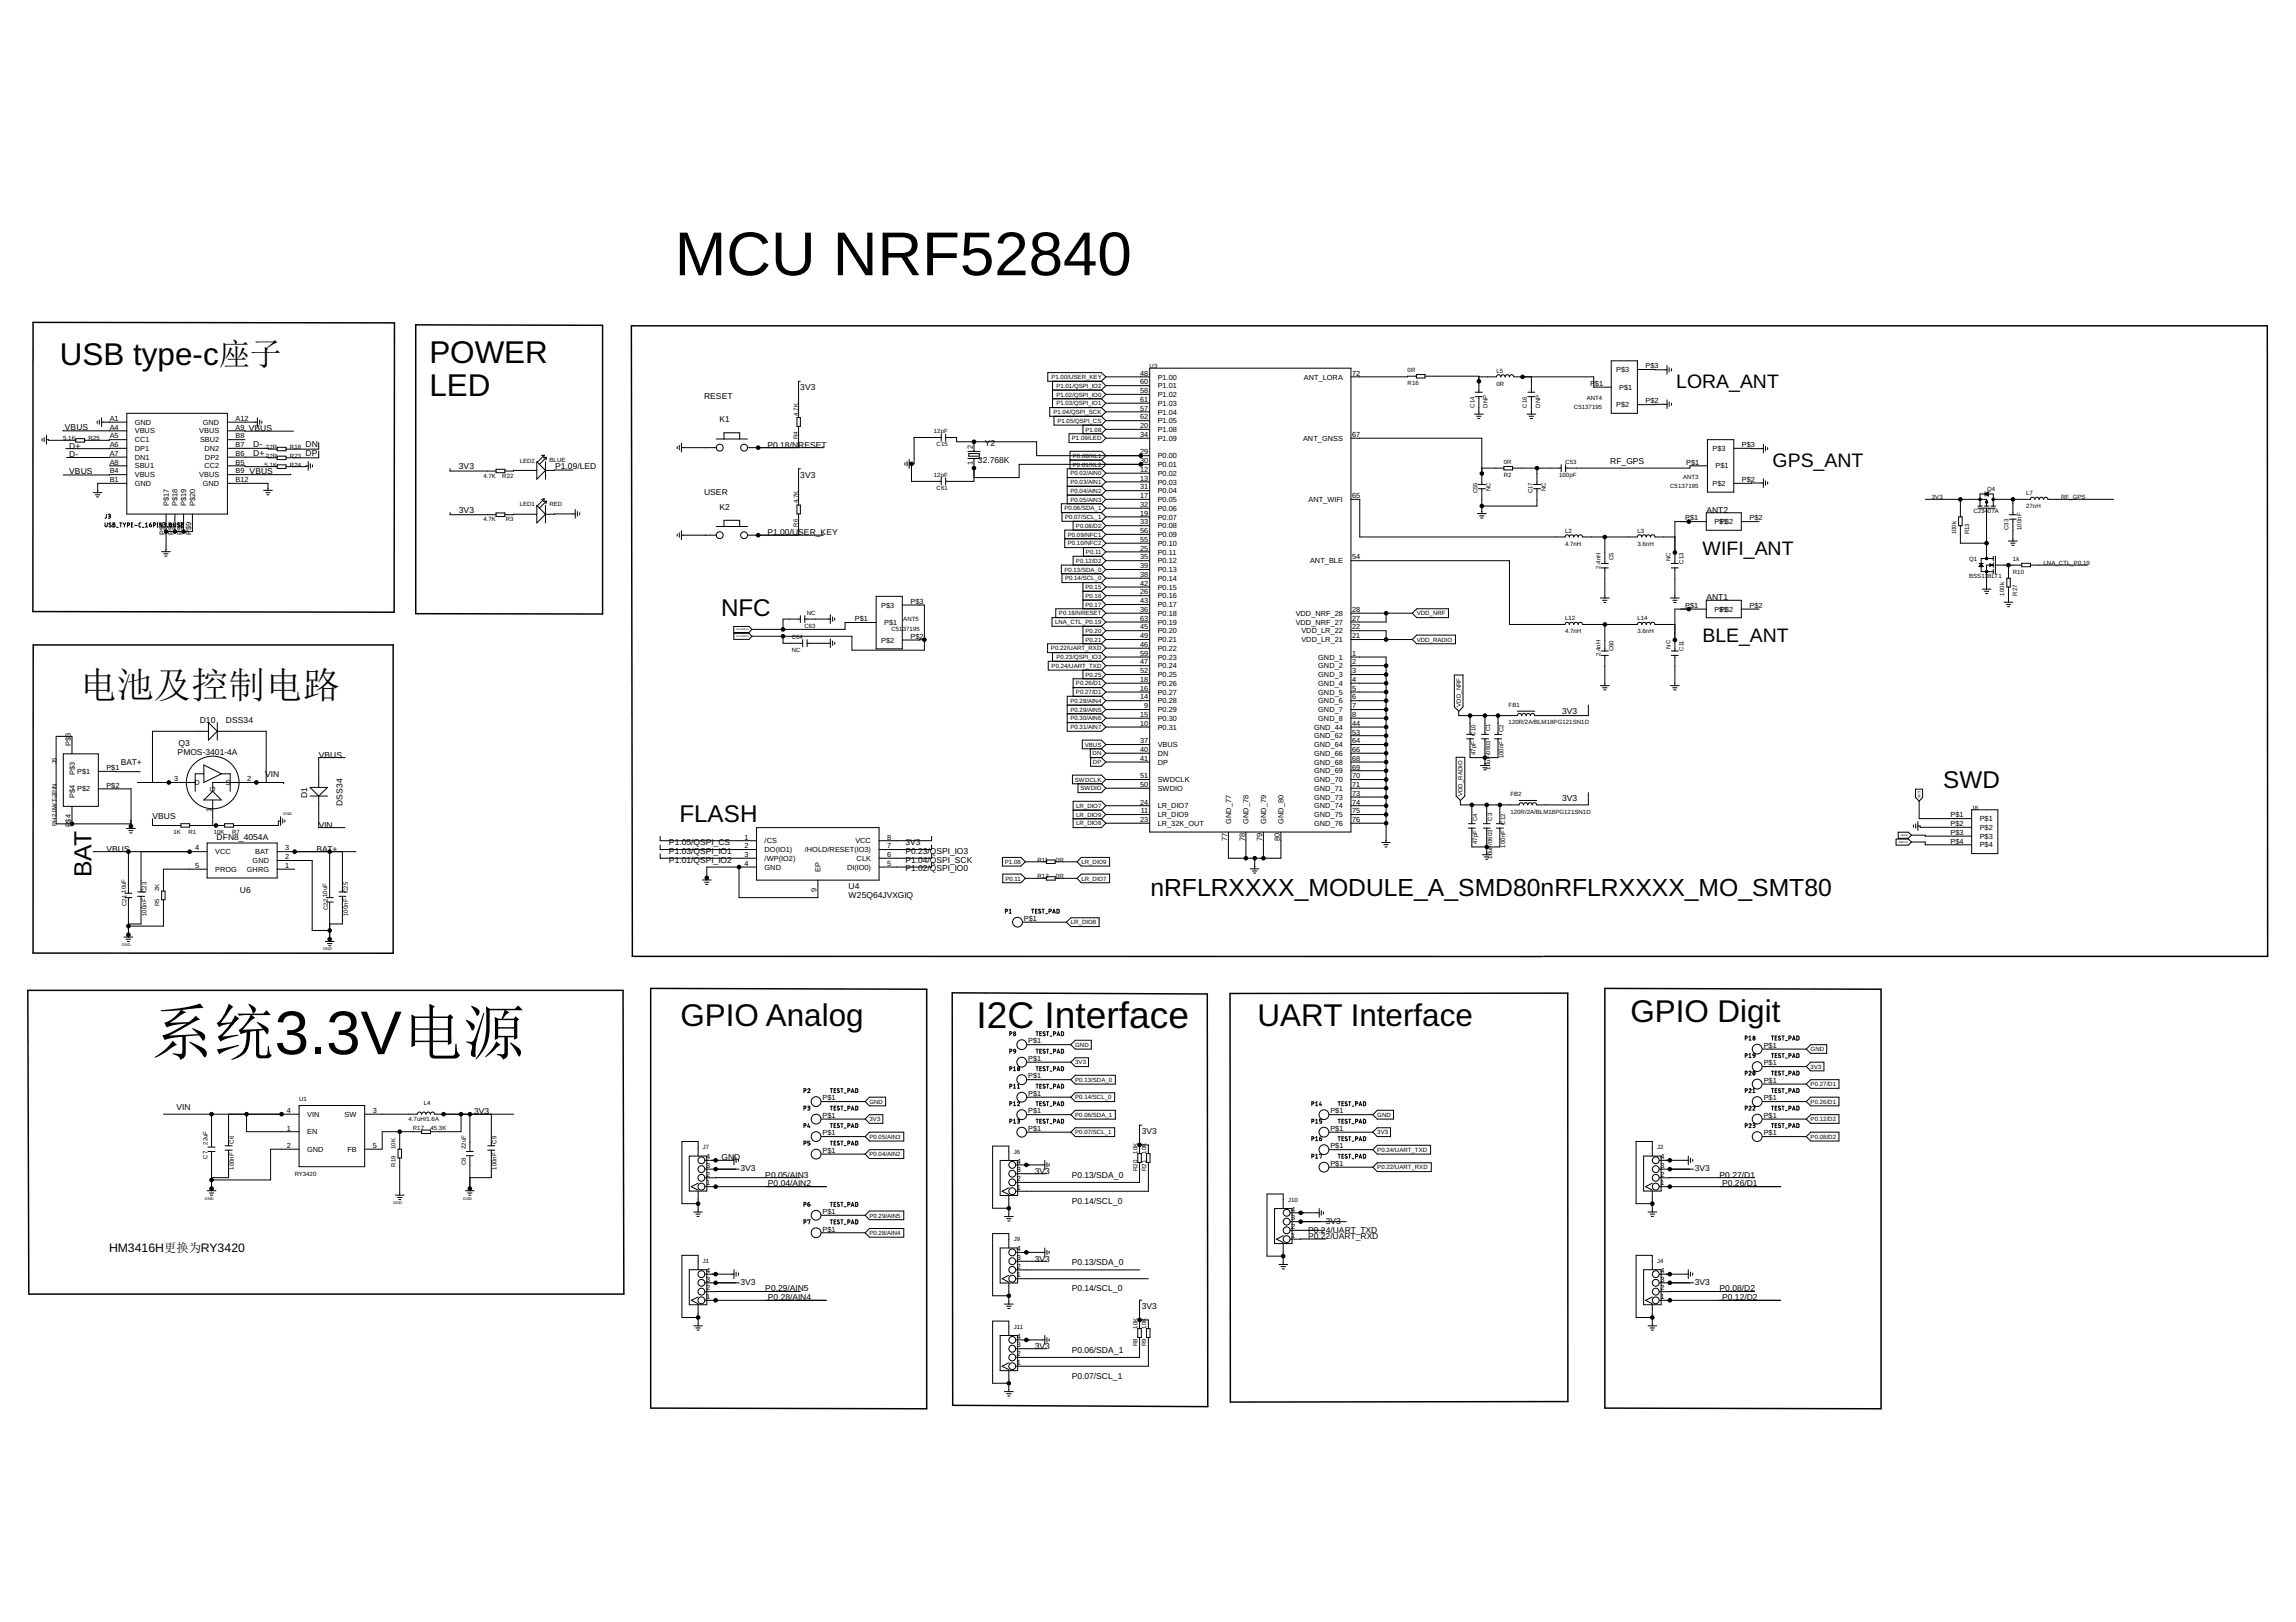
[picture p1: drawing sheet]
<svg xmlns="http://www.w3.org/2000/svg" width="297mm" height="210mm" viewBox="0 0 297 210" stroke-linecap="round" stroke-linejoin="round" font-family="sans-serif">
<defs><g id="words">
<g font-size="8">
<text x="87.3" y="35.6">MCU NRF52840</text>
<text x="19.5" y="136.4">系统3.3V电源</text>
</g>
<g font-size="4.8">
<text x="10.3" y="90.3">电池及控制电路</text>
<text x="126.3" y="133">I2C Interface</text>
</g>
<g font-size="4.1">
<text x="7.7" y="47.3">USB type-c座子</text>
<text x="55.5" y="46.9">POWER</text>
<text x="55.5" y="51.2">LED</text>
<text x="88" y="132.8">GPIO Analog</text>
<text x="162.7" y="132.7">UART Interface</text>
<text x="210.9" y="132.3">GPIO Digit</text>
</g>
<g font-size="3.2">
<text x="11.8" y="113.5" transform="rotate(-90 11.8 113.5)">BAT</text>
<text x="148.8" y="116">nRFLRXXXX_MODULE_A_SMD80nRFLRXXXX_MO_SMT80</text>
</g>
<g font-size="3.1">
<text x="93.3" y="79.7">NFC</text>
<text x="251.4" y="101.9">SWD</text>
<text x="87.9" y="106.3">FLASH</text>
</g>
<g font-size="2.5">
<text x="216.9" y="50.3">LORA_ANT</text>
<text x="229.3" y="60.5">GPS_ANT</text>
<text x="220.3" y="71.8">WIFI_ANT</text>
<text x="220.3" y="83.1">BLE_ANT</text>
</g>
<text font-size="1.6" x="14.1" y="162.1">HM3416H更换为RY3420</text>
<g font-size="1.1">
<text x="91.1" y="51.6">RESET</text>
<text x="103.5" y="50.5">3V3</text>
<text x="8.4" y="55.7">VBUS</text>
<text x="9" y="59.2">D-</text>
<text x="9" y="58.1">D+</text>
<text x="32.2" y="55.8">VBUS</text>
<text x="32.7" y="57.8">D-</text>
<text x="32.7" y="59">D+</text>
<text x="39.5" y="57.8">DN</text>
<text x="39.5" y="59">DP</text>
<text x="93.1" y="54.7">K1</text>
<text x="99.3" y="57.9">P0.18/NRESET</text>
<text x="126.5" y="59.9">32.768K</text>
<text x="127.4" y="57.8">Y2</text>
<text x="9" y="61.3">VBUS</text>
<text x="32.3" y="61.3">VBUS</text>
<text x="59.4" y="60.7">3V3</text>
<text x="71.8" y="60.7">P1.09/LED</text>
<text x="91.1" y="64.1">USER</text>
<text x="93.1" y="66">K2</text>
<text x="103.5" y="61.8">3V3</text>
<text x="208.3" y="60.1">RF_GPS</text>
<text x="59.4" y="66.3">3V3</text>
<text x="99.3" y="69.3">P1.00/USER_KEY</text>
<text x="220.8" y="66.4">ANT2</text>
<text x="220.8" y="77.7">ANT1</text>
<text x="25.8" y="93.5">D10</text>
<text x="29.2" y="93.5">DSS34</text>
<text x="202.1" y="92.4">3V3</text>
<text x="15.6" y="99.1">BAT+</text>
<text x="23" y="97.6">PMOS-3401-4A</text>
<text x="23.1" y="96.5">Q3</text>
<text x="34.3" y="100.6">VIN</text>
<text x="41.2" y="98">VBUS</text>
<text x="19.7" y="106">VBUS</text>
<text x="39.8" y="103.3" transform="rotate(-90 39.8 103.3)">D1</text>
<text x="41.2" y="107.1">VIN</text>
<text x="44.3" y="104.3" transform="rotate(-90 44.3 104.3)">DSS34</text>
<text x="202.1" y="103.7">3V3</text>
<text x="13.8" y="110.2">VBUS</text>
<text x="28" y="108.7">DFN8_4054A</text>
<text x="41" y="110.2">BAT+</text>
<text x="86.5" y="109.4">P1.05/QSPI_CS</text>
<text x="86.5" y="110.5">P1.03/QSPI_IO1</text>
<text x="86.5" y="111.6">P1.01/QSPI_IO2</text>
<text x="117.1" y="109.4">3V3</text>
<text x="117.1" y="111.6">P1.04/QSPI_SCK</text>
<text x="117.1" y="110.5">P0.23/QSPI_IO3</text>
<text x="117.1" y="112.8">P1.02/QSPI_IO0</text>
<text x="31" y="115.5">U6</text>
<text x="109.8" y="116.2">W25Q64JVXGIQ</text>
<text x="109.8" y="115">U4</text>
<text x="22.8" y="143.6">VIN</text>
<text x="61.3" y="144.2">3V3</text>
<text x="147.7" y="146.7">3V3</text>
<text x="93.3" y="150.1">GND</text>
<text x="95.8" y="151.6">3V3</text>
<text x="99" y="152.4">P0.05/AIN3</text>
<text x="99.3" y="153.5">P0.04/AIN2</text>
<text x="133.9" y="151.9">3V3</text>
<text x="138.7" y="152.4">P0.13/SDA_0</text>
<text x="138.7" y="155.8">P0.14/SCL_0</text>
<text x="219.3" y="151.6">3V3</text>
<text x="222.5" y="152.4">P0.27/D1</text>
<text x="222.8" y="153.5">P0.26/D1</text>
<text x="169.2" y="160.3">P0.22/UART_RXD</text>
<text x="169.2" y="159.5">P0.24/UART_TXD</text>
<text x="171.5" y="158.4">3V3</text>
<text x="95.8" y="166.3">3V3</text>
<text x="99" y="167.1">P0.29/AIN5</text>
<text x="133.9" y="163.3">3V3</text>
<text x="138.7" y="163.7">P0.13/SDA_0</text>
<text x="138.7" y="167.1">P0.14/SCL_0</text>
<text x="219.3" y="166.3">3V3</text>
<text x="222.5" y="167.1">P0.08/D2</text>
<text x="99.3" y="168.3">P0.28/AIN4</text>
<text x="147.7" y="169.4">3V3</text>
<text x="222.8" y="168.3">P0.12/D2</text>
<text x="133.9" y="174.6">3V3</text>
<text x="138.7" y="175.1">P0.06/SDA_1</text>
<text x="138.7" y="178.5">P0.07/SCL_1</text>
</g>
<g font-size="1">
<text x="212.9" y="47.7">P$3</text>
<text x="147.5" y="48.6">48</text>
<text x="147.5" y="49.7">60</text>
<text x="147.5" y="50.9">58</text>
<text x="147.5" y="52">61</text>
<text x="147.5" y="53.1">57</text>
<text x="149.8" y="49.1">P1.00</text>
<text x="149.8" y="50.2">P1.01</text>
<text x="149.8" y="51.4">P1.02</text>
<text x="149.8" y="52.5">P1.03</text>
<text x="149.8" y="53.6">P1.04</text>
<text x="168.7" y="49.1">ANT_LORA</text>
<text x="174.9" y="48.6">72</text>
<text x="205.7" y="49.9">P$1</text>
<text x="209.1" y="52.7">P$2</text>
<text x="209.1" y="48.2">P$3</text>
<text x="209.5" y="50.4">P$1</text>
<text x="212.9" y="52.2">P$2</text>
<text x="14.2" y="54.5">A1</text>
<text x="14.2" y="55.6">A4</text>
<text x="14.2" y="56.7">A5</text>
<text x="14.2" y="57.9">A6</text>
<text x="14.2" y="59">A7</text>
<text x="17.4" y="55">GND</text>
<text x="17.4" y="56.1">VBUS</text>
<text x="17.4" y="57.2">CC1</text>
<text x="17.4" y="58.4">DP1</text>
<text x="17.4" y="59.5">DN1</text>
<text x="25.8" y="56.1">VBUS</text>
<text x="25.9" y="57.2">SBU2</text>
<text x="26.2" y="55">GND</text>
<text x="26.5" y="58.4">DN2</text>
<text x="26.5" y="59.5">DP2</text>
<text x="30.5" y="59">B6</text>
<text x="30.5" y="57.9">B7</text>
<text x="30.5" y="56.7">B8</text>
<text x="30.5" y="55.6">A9</text>
<text x="30.5" y="54.5">A12</text>
<text x="125.9" y="58.1" transform="rotate(-90 125.9 58.1)">2</text>
<text x="147.5" y="54.3">62</text>
<text x="147.5" y="55.4">20</text>
<text x="147.5" y="56.5">34</text>
<text x="147.5" y="58.8">29</text>
<text x="147.5" y="59.9">30</text>
<text x="149.8" y="54.8">P1.05</text>
<text x="149.8" y="55.9">P1.08</text>
<text x="149.8" y="57">P1.09</text>
<text x="149.8" y="59.3">P0.00</text>
<text x="168.6" y="57">ANT_GNSS</text>
<text x="174.9" y="56.5">67</text>
<text x="221.6" y="58.4">P$3</text>
<text x="225.3" y="57.9">P$3</text>
<text x="14.2" y="60.1">A8</text>
<text x="14.2" y="61.3">B4</text>
<text x="14.2" y="62.4">B1</text>
<text x="17.4" y="60.6">SBU1</text>
<text x="17.4" y="61.8">VBUS</text>
<text x="17.4" y="62.9">GND</text>
<text x="21.8" y="65.5" transform="rotate(-90 21.8 65.5)">P$17</text>
<text x="23" y="65.5" transform="rotate(-90 23 65.5)">P$18</text>
<text x="24.1" y="65.5" transform="rotate(-90 24.1 65.5)">P$19</text>
<text x="25.2" y="65.5" transform="rotate(-90 25.2 65.5)">P$20</text>
<text x="25.8" y="61.8">VBUS</text>
<text x="26.2" y="62.9">GND</text>
<text x="26.5" y="60.6">CC2</text>
<text x="30.5" y="62.4">B12</text>
<text x="30.5" y="61.3">B9</text>
<text x="30.5" y="60.1">B5</text>
<text x="125.9" y="60.1" transform="rotate(-90 125.9 60.1)">1</text>
<text x="147.5" y="61.1">12</text>
<text x="147.5" y="62.2">13</text>
<text x="147.5" y="63.3">31</text>
<text x="147.5" y="64.5">17</text>
<text x="147.5" y="65.6">32</text>
<text x="149.8" y="60.4">P0.01</text>
<text x="149.8" y="61.6">P0.02</text>
<text x="149.8" y="62.7">P0.03</text>
<text x="149.8" y="63.8">P0.04</text>
<text x="149.8" y="65">P0.05</text>
<text x="169.3" y="65">ANT_WIFI</text>
<text x="174.9" y="64.5">65</text>
<text x="218.2" y="60.1">P$1</text>
<text x="221.6" y="62.9">P$2</text>
<text x="221.9" y="60.6">P$1</text>
<text x="225.3" y="62.4">P$2</text>
<text x="21.3" y="69.3" transform="rotate(-90 21.3 69.3)">P$6</text>
<text x="22.5" y="69.3" transform="rotate(-90 22.5 69.3)">P$7</text>
<text x="23.6" y="69.3" transform="rotate(-90 23.6 69.3)">P$8</text>
<text x="24.7" y="69.3" transform="rotate(-90 24.7 69.3)">P$9</text>
<text x="147.5" y="66.7">19</text>
<text x="147.5" y="67.9">33</text>
<text x="147.5" y="69">56</text>
<text x="147.5" y="70.1">55</text>
<text x="147.5" y="71.3">25</text>
<text x="149.8" y="66.1">P0.06</text>
<text x="149.8" y="67.2">P0.07</text>
<text x="149.8" y="68.4">P0.08</text>
<text x="149.8" y="69.5">P0.09</text>
<text x="149.8" y="70.6">P0.10</text>
<text x="149.8" y="71.8">P0.11</text>
<text x="218" y="67.3">P$1</text>
<text x="221.8" y="67.8">P$P1$2</text>
<text x="226.3" y="67.3">P$2</text>
<text x="147.5" y="72.4">35</text>
<text x="147.5" y="73.5">39</text>
<text x="147.5" y="74.7">38</text>
<text x="147.5" y="75.8">42</text>
<text x="147.5" y="76.9">26</text>
<text x="149.8" y="72.9">P0.12</text>
<text x="149.8" y="74">P0.13</text>
<text x="149.8" y="75.2">P0.14</text>
<text x="149.8" y="76.3">P0.15</text>
<text x="149.8" y="77.4">P0.16</text>
<text x="169.5" y="72.9">ANT_BLE</text>
<text x="174.9" y="72.4">54</text>
<text x="110.6" y="80.4">P$1</text>
<text x="114" y="83.2">P$2</text>
<text x="114" y="78.6">P$3</text>
<text x="114.4" y="80.9">P$1</text>
<text x="117.8" y="82.7">P$2</text>
<text x="117.8" y="78.1">P$3</text>
<text x="147.5" y="78.1">43</text>
<text x="147.5" y="79.2">36</text>
<text x="147.5" y="80.3">63</text>
<text x="147.5" y="81.5">45</text>
<text x="147.5" y="82.6">49</text>
<text x="147.5" y="83.7">46</text>
<text x="149.8" y="78.6">P0.17</text>
<text x="149.8" y="79.7">P0.18</text>
<text x="149.8" y="80.8">P0.19</text>
<text x="149.8" y="82">P0.20</text>
<text x="149.8" y="83.1">P0.21</text>
<text x="167.6" y="79.7">VDD_NRF_28</text>
<text x="167.6" y="80.8">VDD_NRF_27</text>
<text x="168.4" y="82">VDD_LR_22</text>
<text x="168.4" y="83.1">VDD_LR_21</text>
<text x="174.9" y="79.2">28</text>
<text x="174.9" y="80.3">27</text>
<text x="174.9" y="81.5">22</text>
<text x="174.9" y="82.6">21</text>
<text x="218" y="78.7">P$1</text>
<text x="221.8" y="79.2">P$P1$2</text>
<text x="226.3" y="78.7">P$2</text>
<text x="147.5" y="84.9">59</text>
<text x="147.5" y="86">47</text>
<text x="147.5" y="87.1">52</text>
<text x="147.5" y="88.3">18</text>
<text x="147.5" y="89.4">16</text>
<text x="149.8" y="84.2">P0.22</text>
<text x="149.8" y="85.4">P0.23</text>
<text x="149.8" y="86.5">P0.24</text>
<text x="149.8" y="87.6">P0.25</text>
<text x="149.8" y="88.8">P0.26</text>
<text x="149.8" y="89.9">P0.27</text>
<text x="170.5" y="85.4">GND_1</text>
<text x="170.5" y="86.5">GND_2</text>
<text x="170.5" y="87.6">GND_3</text>
<text x="170.5" y="88.8">GND_4</text>
<text x="170.5" y="89.9">GND_5</text>
<text x="174.9" y="84.9">1</text>
<text x="174.9" y="86">2</text>
<text x="174.9" y="87.1">3</text>
<text x="174.9" y="88.3">4</text>
<text x="174.9" y="89.4">5</text>
<text x="147.5" y="90.5">14</text>
<text x="147.5" y="92.8">15</text>
<text x="147.5" y="93.9">10</text>
<text x="148" y="91.7">9</text>
<text x="149.8" y="91">P0.28</text>
<text x="149.8" y="92.2">P0.29</text>
<text x="149.8" y="93.3">P0.30</text>
<text x="149.8" y="94.4">P0.31</text>
<text x="170" y="94.4">GND_44</text>
<text x="170" y="95.5">GND_62</text>
<text x="170.5" y="91">GND_6</text>
<text x="170.5" y="92.2">GND_7</text>
<text x="170.5" y="93.3">GND_8</text>
<text x="174.9" y="90.5">6</text>
<text x="174.9" y="91.7">7</text>
<text x="174.9" y="92.8">8</text>
<text x="174.9" y="93.9">44</text>
<text x="174.9" y="95.1">53</text>
<text x="9.2" y="96.5" transform="rotate(-90 9.2 96.5)">P$3</text>
<text x="9.7" y="100.3" transform="rotate(-90 9.7 100.3)">P$3</text>
<text x="10" y="100.2">P$1</text>
<text x="13.8" y="99.7">P$1</text>
<text x="13.8" y="101.9">P$2</text>
<text x="22.5" y="101.1">3</text>
<text x="25.2" y="101.6">D</text>
<text x="29.2" y="101.6">S</text>
<text x="32" y="101.1">2</text>
<text x="147.5" y="96.2">37</text>
<text x="147.5" y="97.3">40</text>
<text x="147.5" y="98.4">41</text>
<text x="147.5" y="100.7">51</text>
<text x="147.5" y="101.8">50</text>
<text x="149.8" y="96.7">VBUS</text>
<text x="149.8" y="97.8">DN</text>
<text x="149.8" y="98.9">DP</text>
<text x="149.8" y="101.2">SWDCLK</text>
<text x="170" y="96.7">GND_64</text>
<text x="170" y="97.8">GND_66</text>
<text x="170" y="98.9">GND_68</text>
<text x="170" y="100.1">GND_69</text>
<text x="170" y="101.2">GND_70</text>
<text x="174.9" y="96.2">64</text>
<text x="174.9" y="97.3">66</text>
<text x="174.9" y="98.4">68</text>
<text x="174.9" y="99.6">69</text>
<text x="174.9" y="100.7">70</text>
<text x="174.9" y="101.8">71</text>
<text x="9.2" y="107.1" transform="rotate(-90 9.2 107.1)">P</text>
<text x="9.2" y="106.4" transform="rotate(-90 9.2 106.4)">$4</text>
<text x="9.7" y="103.3" transform="rotate(-90 9.7 103.3)">P$4</text>
<text x="10" y="102.4">P$2</text>
<text x="27.4" y="105.1" transform="rotate(-90 27.4 105.1)">1</text>
<text x="27.9" y="102.5" transform="rotate(-90 27.9 102.5)">G</text>
<text x="147.5" y="104.1">24</text>
<text x="147.5" y="106.4">23</text>
<text x="147.6" y="105.2">11</text>
<text x="149.8" y="102.3">SWDIO</text>
<text x="149.8" y="104.6">LR_DIO7</text>
<text x="149.8" y="105.7">LR_DIO9</text>
<text x="149.8" y="106.9">LR_32K_OUT</text>
<text x="159.3" y="106.6" transform="rotate(-90 159.3 106.6)">GND_77</text>
<text x="161.5" y="106.6" transform="rotate(-90 161.5 106.6)">GND_78</text>
<text x="163.8" y="106.6" transform="rotate(-90 163.8 106.6)">GND_79</text>
<text x="166.1" y="106.6" transform="rotate(-90 166.1 106.6)">GND_80</text>
<text x="170" y="105.7">GND_75</text>
<text x="170" y="102.3">GND_71</text>
<text x="170" y="103.5">GND_73</text>
<text x="170" y="104.6">GND_74</text>
<text x="170" y="106.9">GND_76</text>
<text x="174.9" y="105.2">75</text>
<text x="174.9" y="103">73</text>
<text x="174.9" y="104.1">74</text>
<text x="174.9" y="106.4">76</text>
<text x="252.3" y="105.8">P$1</text>
<text x="252.3" y="106.9">P$2</text>
<text x="256.1" y="106.3">P$1</text>
<text x="256.1" y="107.4">P$2</text>
<text x="25.2" y="112.3">5</text>
<text x="25.2" y="110.1">4</text>
<text x="27.8" y="112.8">PROG</text>
<text x="27.8" y="110.6">VCC</text>
<text x="31.9" y="112.8">GHRG</text>
<text x="32.7" y="111.7">GND</text>
<text x="33" y="110.6">BAT</text>
<text x="36.9" y="110.1">3</text>
<text x="36.9" y="112.3">1</text>
<text x="36.9" y="111.2">2</text>
<text x="96.3" y="108.6">1</text>
<text x="96.3" y="110.9">3</text>
<text x="96.3" y="109.8">2</text>
<text x="96.3" y="112">4</text>
<text x="98.9" y="109.1">/CS</text>
<text x="98.9" y="111.4">/WP(IO2)</text>
<text x="98.9" y="110.3">DO(IO1)</text>
<text x="98.9" y="112.5">GND</text>
<text x="104.1" y="110.3">/HOLD/RESET(IO3)</text>
<text x="106.1" y="112.9" transform="rotate(-90 106.1 112.9)">EP</text>
<text x="109.6" y="112.5">DI(IO0)</text>
<text x="110.7" y="109.1">VCC</text>
<text x="110.8" y="111.4">CLK</text>
<text x="114.8" y="109.8">7</text>
<text x="114.8" y="110.9">6</text>
<text x="114.8" y="112">5</text>
<text x="114.8" y="108.6">8</text>
<text x="158.8" y="108.9" transform="rotate(-90 158.8 108.9)">77</text>
<text x="161" y="108.9" transform="rotate(-90 161 108.9)">78</text>
<text x="163.3" y="108.9" transform="rotate(-90 163.3 108.9)">79</text>
<text x="165.6" y="108.9" transform="rotate(-90 165.6 108.9)">80</text>
<text x="252.3" y="108">P$3</text>
<text x="252.3" y="109.2">P$4</text>
<text x="256.1" y="108.5">P$3</text>
<text x="256.1" y="109.7">P$4</text>
<text x="105.6" y="115.5" transform="rotate(-90 105.6 115.5)">9</text>
<text x="132.5" y="119.2">P$1</text>
<text x="133" y="135">P$1</text>
<text x="133" y="137.3">P$1</text>
<text x="228.2" y="135.6">P$1</text>
<text x="228.2" y="137.9">P$1</text>
<text x="106.4" y="142.4">P$1</text>
<text x="133" y="139.6">P$1</text>
<text x="133" y="141.8">P$1</text>
<text x="228.2" y="140.1">P$1</text>
<text x="228.2" y="142.4">P$1</text>
<text x="37.1" y="146.3">1</text>
<text x="37.1" y="148.6">2</text>
<text x="37.1" y="144">4</text>
<text x="39.7" y="146.8">EN</text>
<text x="39.7" y="149.1">GND</text>
<text x="39.7" y="144.5">VIN</text>
<text x="44.6" y="144.5">SW</text>
<text x="44.9" y="149.1">FB</text>
<text x="48.2" y="148.6">5</text>
<text x="48.2" y="144">3</text>
<text x="106.4" y="144.7">P$1</text>
<text x="106.4" y="146.9">P$1</text>
<text x="106.4" y="149.2">P$1</text>
<text x="133" y="144.1">P$1</text>
<text x="133" y="146.4">P$1</text>
<text x="172.1" y="144.1">P$1</text>
<text x="172.1" y="146.4">P$1</text>
<text x="172.1" y="148.6">P$1</text>
<text x="228.2" y="144.7">P$1</text>
<text x="228.2" y="146.9">P$1</text>
<text x="91.4" y="153.4">1</text>
<text x="91.4" y="152.3">2</text>
<text x="91.4" y="151.1">3</text>
<text x="91.4" y="150">4</text>
<text x="131.6" y="154">1</text>
<text x="131.6" y="152.9">2</text>
<text x="131.6" y="151.7">3</text>
<text x="131.6" y="150.6">4</text>
<text x="172.1" y="150.9">P$1</text>
<text x="214.8" y="153.4">1</text>
<text x="214.8" y="152.3">2</text>
<text x="214.8" y="151.1">3</text>
<text x="214.8" y="150">4</text>
<text x="106.4" y="157.1">P$1</text>
<text x="106.4" y="159.4">P$1</text>
<text x="131.6" y="161.9">4</text>
<text x="167.1" y="160.2">1</text>
<text x="167.1" y="159.1">2</text>
<text x="167.1" y="157.9">3</text>
<text x="167.1" y="156.8">4</text>
<text x="91.4" y="167">2</text>
<text x="91.4" y="165.9">3</text>
<text x="91.4" y="164.7">4</text>
<text x="131.6" y="165.3">1</text>
<text x="131.6" y="164.2">2</text>
<text x="131.6" y="163.1">3</text>
<text x="214.8" y="167">2</text>
<text x="214.8" y="165.9">3</text>
<text x="214.8" y="164.7">4</text>
<text x="91.4" y="168.1">1</text>
<text x="131.6" y="173.2">4</text>
<text x="214.8" y="168.1">1</text>
<text x="131.6" y="176.6">1</text>
<text x="131.6" y="175.5">2</text>
<text x="131.6" y="174.4">3</text>
</g>
<g font-size=".8">
<text x="148.7" y="47.6">U3</text>
<text x="103.3" y="53.8" transform="rotate(-90 103.3 53.8)">4.7K</text>
<text x="136" y="49.1">P1.00/USER_KEY</text>
<text x="136.3" y="53.6">P1.04/QSPI_SCK</text>
<text x="136.7" y="51.3">P1.02/QSPI_IO0</text>
<text x="136.7" y="52.5">P1.03/QSPI_IO1</text>
<text x="136.7" y="50.2">P1.01/QSPI_IO2</text>
<text x="182.1" y="48.1">0R</text>
<text x="182.1" y="49.8">R16</text>
<text x="190.8" y="52.7" transform="rotate(-90 190.8 52.7)">C14</text>
<text x="192.5" y="52.7" transform="rotate(-90 192.5 52.7)">DNP</text>
<text x="193.6" y="49.9">0R</text>
<text x="193.6" y="48.2">L5</text>
<text x="197.6" y="52.7" transform="rotate(-90 197.6 52.7)">C16</text>
<text x="199.2" y="52.7" transform="rotate(-90 199.2 52.7)">DNP</text>
<text x="203.6" y="52.9">C5137195</text>
<text x="205.3" y="51.8">ANT4</text>
<text x="8.2" y="57">5.1K</text>
<text x="11.5" y="57">R25</text>
<text x="34.4" y="58.1">22R</text>
<text x="34.4" y="59.3">22R</text>
<text x="37.5" y="58.1">R18</text>
<text x="37.5" y="59.3">R23</text>
<text x="67.2" y="59.9">LED2</text>
<text x="71.1" y="59.8">BLUE</text>
<text x="103.2" y="56.8" transform="rotate(-90 103.2 56.8)">R4</text>
<text x="120.8" y="56.1">12pF</text>
<text x="121.2" y="57.8">C15</text>
<text x="136.8" y="54.7">P1.05/QSPI_CS</text>
<text x="138.7" y="57">P1.09/LED</text>
<text x="138.8" y="59.3">P0.00/XL1</text>
<text x="140.4" y="55.9">P1.08</text>
<text x="34.2" y="60.4">5.1K</text>
<text x="37.5" y="60.4">R24</text>
<text x="62.5" y="61.8">4.7K</text>
<text x="65" y="61.8">R22</text>
<text x="67.2" y="65.5">LED1</text>
<text x="71.1" y="65.5">RED</text>
<text x="103.3" y="65.1" transform="rotate(-90 103.3 65.1)">4.7K</text>
<text x="120.8" y="61.7">12pF</text>
<text x="121.2" y="63.4">C61</text>
<text x="138.5" y="64.9">P0.05/AIN3</text>
<text x="138.5" y="63.8">P0.04/AIN2</text>
<text x="138.5" y="62.7">P0.03/AIN1</text>
<text x="138.5" y="61.5">P0.02/AIN0</text>
<text x="138.8" y="60.4">P0.01/XL2</text>
<text x="191.1" y="63.9" transform="rotate(-90 191.1 63.9)">C55</text>
<text x="192.8" y="63.5" transform="rotate(-90 192.8 63.5)">NC</text>
<text x="194.6" y="60">0R</text>
<text x="194.6" y="61.7">R2</text>
<text x="198.3" y="63.9" transform="rotate(-90 198.3 63.9)">C17</text>
<text x="200" y="63.5" transform="rotate(-90 200 63.5)">NC</text>
<text x="201.7" y="61.7">100pF</text>
<text x="202.5" y="60">C53</text>
<text x="216.1" y="63.1">C5137195</text>
<text x="217.7" y="62">ANT3</text>
<text x="249.9" y="64.6">3V3</text>
<text x="257.1" y="63.5">Q4</text>
<text x="262.1" y="65.8">27nH</text>
<text x="262.1" y="64.1">L7</text>
<text x="266.6" y="64.6">RF_GPS</text>
<text x="62.5" y="67.5">4.7K</text>
<text x="65.4" y="67.5">R3</text>
<text x="103.2" y="68.1" transform="rotate(-90 103.2 68.1)">R6</text>
<text x="137.7" y="66.1">P0.06/SDA_1</text>
<text x="137.8" y="67.2">P0.07/SCL_1</text>
<text x="138.1" y="69.5">P0.09/NFC1</text>
<text x="138.1" y="70.6">P0.10/NFC2</text>
<text x="139.2" y="68.3">P0.08/D2</text>
<text x="140.5" y="71.7">P0.11</text>
<text x="202.5" y="70.6">4.7nH</text>
<text x="202.5" y="68.9">L2</text>
<text x="211.8" y="70.6">3.6nH</text>
<text x="211.8" y="68.9">L3</text>
<text x="253.1" y="69.2" transform="rotate(-90 253.1 69.2)">100k</text>
<text x="254.8" y="69.2" transform="rotate(-90 254.8 69.2)">R13</text>
<text x="255.3" y="66.3">CJ3407A</text>
<text x="259.8" y="68.6" transform="rotate(-90 259.8 68.6)">C33</text>
<text x="261.5" y="68.6" transform="rotate(-90 261.5 68.6)">100nF</text>
<text x="137.7" y="74">P0.13/SDA_0</text>
<text x="137.8" y="75.1">P0.14/SCL_0</text>
<text x="139.2" y="72.8">P0.12/D2</text>
<text x="140.4" y="76.2">P0.15</text>
<text x="140.4" y="77.4">P0.16</text>
<text x="207.1" y="73.6" transform="rotate(-90 207.1 73.6)">2.4nH</text>
<text x="208.8" y="72.5" transform="rotate(-90 208.8 72.5)">C5</text>
<text x="216.1" y="72.7" transform="rotate(-90 216.1 72.7)">NC</text>
<text x="217.8" y="73" transform="rotate(-90 217.8 73)">C13</text>
<text x="254.8" y="74.8">BSS138LT1</text>
<text x="254.8" y="72.6">Q1</text>
<text x="259.3" y="77.1" transform="rotate(-90 259.3 77.1)">100k</text>
<text x="260.4" y="72.6">1k</text>
<text x="260.4" y="74.3">R10</text>
<text x="261" y="77.1" transform="rotate(-90 261 77.1)">R27</text>
<text x="264.4" y="73.1">LNA_CTL_P0.19</text>
<text x="102.4" y="82.7">C64</text>
<text x="104.1" y="81.3">C63</text>
<text x="104.4" y="79.6">NC</text>
<text x="115.3" y="81.7">C51</text>
<text x="116.8" y="81.7">37195</text>
<text x="116.9" y="80.3">ANT5</text>
<text x="136.5" y="80.8">LNA_CTL_P0.19</text>
<text x="137" y="79.6">P0.18/NRESET</text>
<text x="140.4" y="78.5">P0.17</text>
<text x="140.4" y="81.9">P0.20</text>
<text x="140.4" y="83">P0.21</text>
<text x="183.3" y="83">VDD_RADIO</text>
<text x="183.3" y="79.6">VDD_NRF</text>
<text x="202.5" y="81.9">4.7nH</text>
<text x="202.5" y="80.2">L12</text>
<text x="211.8" y="81.9">3.6nH</text>
<text x="211.8" y="80.2">L14</text>
<text x="216.1" y="84" transform="rotate(-90 216.1 84)">NC</text>
<text x="102.4" y="84.4">NC</text>
<text x="136" y="84.2">P0.22/UART_RXD</text>
<text x="136" y="86.4">P0.24/UART_TXD</text>
<text x="136.7" y="85.3">P0.23/QSPI_IO3</text>
<text x="139.2" y="88.7">P0.26/D1</text>
<text x="139.2" y="89.8">P0.27/D1</text>
<text x="140.4" y="87.6">P0.25</text>
<text x="207.1" y="84.9" transform="rotate(-90 207.1 84.9)">2.4nH</text>
<text x="208.8" y="84.3" transform="rotate(-90 208.8 84.3)">C60</text>
<text x="217.8" y="84.2" transform="rotate(-90 217.8 84.2)">C11</text>
<text x="138.5" y="91">P0.28/AIN4</text>
<text x="138.5" y="93.2">P0.30/AIN6</text>
<text x="138.5" y="92.1">P0.29/AIN5</text>
<text x="138.5" y="94.4">P0.31/AIN7</text>
<text x="189" y="91.5" transform="rotate(-90 189 91.5)">VDD_NRF</text>
<text x="190.9" y="95.2" transform="rotate(-90 190.9 95.2)">C10</text>
<text x="192.8" y="94.6" transform="rotate(-90 192.8 94.6)">C1</text>
<text x="194.5" y="94.8" transform="rotate(-90 194.5 94.8)">C2</text>
<text x="195.2" y="93.7">120R/2A/BLM18PG121SN1D</text>
<text x="195.2" y="91.5">FB1</text>
<text x="7.3" y="98.8" transform="rotate(-90 7.3 98.8)">J5</text>
<text x="139.1" y="101.2">SWDCLK</text>
<text x="140.3" y="96.6">VBUS</text>
<text x="141.4" y="97.8">DN</text>
<text x="141.4" y="98.9">DP</text>
<text x="190.9" y="97.7" transform="rotate(-90 190.9 97.7)">47pF</text>
<text x="192.8" y="99.6" transform="rotate(-90 192.8 99.6)">10uF/0603</text>
<text x="194.5" y="98.2" transform="rotate(-90 194.5 98.2)">100nF</text>
<text x="7.3" y="106.8" transform="rotate(-90 7.3 106.8)">PH2.0WT-2PIN</text>
<text x="22.4" y="108">1K</text>
<text x="24.4" y="108">R1</text>
<text x="27.6" y="108">10K</text>
<text x="30" y="108">R7</text>
<text x="139.2" y="105.7">LR_DIO9</text>
<text x="139.2" y="106.8">LR_DIO8</text>
<text x="139.2" y="104.6">LR_DIO7</text>
<text x="139.8" y="102.3">SWDIO</text>
<text x="189.2" y="103" transform="rotate(-90 189.2 103)">VDD_RADIO</text>
<text x="191.1" y="106.3" transform="rotate(-90 191.1 106.3)">C4</text>
<text x="193" y="106.2" transform="rotate(-90 193 106.2)">C3</text>
<text x="194.7" y="106.8" transform="rotate(-90 194.7 106.8)">C12</text>
<text x="195.4" y="105.3">120R/2A/BLM18PG121SN1D</text>
<text x="195.4" y="103">FB2</text>
<text x="255.1" y="104.8">J8</text>
<text x="130" y="111.8">P1.08</text>
<text x="130.1" y="114">P0.11</text>
<text x="134.2" y="111.5">R11</text>
<text x="134.2" y="113.7">R12</text>
<text x="136.6" y="111.5">0R</text>
<text x="136.6" y="113.7">0R</text>
<text x="139.9" y="111.8">LR_DIO9</text>
<text x="139.9" y="114">LR_DIO7</text>
<text x="191.1" y="109.3" transform="rotate(-90 191.1 109.3)">47pF</text>
<text x="193" y="111.1" transform="rotate(-90 193 111.1)">10uF/0603</text>
<text x="194.7" y="109.7" transform="rotate(-90 194.7 109.7)">100nF</text>
<text x="16.3" y="115.5" transform="rotate(-90 16.3 115.5)">10uF</text>
<text x="16.4" y="117.2" transform="rotate(-90 16.4 117.2)">C21</text>
<text x="18.9" y="118.5" transform="rotate(-90 18.9 118.5)">100nF</text>
<text x="18.9" y="115.6" transform="rotate(-90 18.9 115.6)">C23</text>
<text x="20.6" y="117.3" transform="rotate(-90 20.6 117.3)">R5</text>
<text x="20.6" y="115.3" transform="rotate(-90 20.6 115.3)">2K</text>
<text x="42.3" y="116.1" transform="rotate(-90 42.3 116.1)">10uF</text>
<text x="42.4" y="117.8" transform="rotate(-90 42.4 117.8)">C22</text>
<text x="45" y="118.5" transform="rotate(-90 45 118.5)">100nF</text>
<text x="45" y="115.6" transform="rotate(-90 45 115.6)">C25</text>
<text x="138.5" y="119.6">LR_DIO8</text>
<text x="139.1" y="135.5">GND</text>
<text x="139.1" y="137.7">3V3</text>
<text x="234.2" y="136">GND</text>
<text x="38.7" y="142.5">U1</text>
<text x="54.8" y="143.1">L4</text>
<text x="112.5" y="142.8">GND</text>
<text x="139.1" y="140">P0.13/SDA_0</text>
<text x="139.1" y="142.3">P0.14/SCL_0</text>
<text x="234.2" y="138.3">3V3</text>
<text x="234.2" y="142.8">P0.26/D1</text>
<text x="234.2" y="140.6">P0.27/D1</text>
<text x="26.9" y="150" transform="rotate(-90 26.9 150)">C7</text>
<text x="26.9" y="148.2" transform="rotate(-90 26.9 148.2)">22uF</text>
<text x="30.3" y="148" transform="rotate(-90 30.3 148)">C6</text>
<text x="51.2" y="148.7" transform="rotate(-90 51.2 148.7)">10K</text>
<text x="52.9" y="145">4.7uH/1.6A</text>
<text x="53.4" y="146.2">R17</text>
<text x="55.7" y="146.2">45.3K</text>
<text x="60.3" y="148.7" transform="rotate(-90 60.3 148.7)">22uF</text>
<text x="64.2" y="148" transform="rotate(-90 64.2 148)">C9</text>
<text x="90.9" y="148.7">J7</text>
<text x="112.5" y="145.1">3V3</text>
<text x="112.5" y="147.4">P0.05/AIN3</text>
<text x="112.5" y="149.6">P0.04/AIN2</text>
<text x="131.1" y="149.3">J6</text>
<text x="139.1" y="144.5">P0.06/SDA_1</text>
<text x="139.1" y="146.8">P0.07/SCL_1</text>
<text x="147.1" y="149.3" transform="rotate(-90 147.1 149.3)">10K</text>
<text x="148.3" y="149.3" transform="rotate(-90 148.3 149.3)">10K</text>
<text x="178.2" y="144.5">GND</text>
<text x="178.2" y="146.8">3V3</text>
<text x="178.2" y="149.1">P0.24/UART_TXD</text>
<text x="214.4" y="148.7">J2</text>
<text x="234.2" y="147.4">P0.08/D2</text>
<text x="234.2" y="145.1">P0.12/D2</text>
<text x="30.3" y="151.4" transform="rotate(-90 30.3 151.4)">100nF</text>
<text x="38.1" y="152.1">RY3420</text>
<text x="51.2" y="151" transform="rotate(-90 51.2 151)">R19</text>
<text x="60.3" y="150.8" transform="rotate(-90 60.3 150.8)">C8</text>
<text x="64.2" y="151.4" transform="rotate(-90 64.2 151.4)">100nF</text>
<text x="147.1" y="151.6" transform="rotate(-90 147.1 151.6)">R20</text>
<text x="148.3" y="151.6" transform="rotate(-90 148.3 151.6)">R21</text>
<text x="166.6" y="155.5">J10</text>
<text x="178.2" y="151.3">P0.22/UART_RXD</text>
<text x="112.5" y="159.8">P0.28/AIN4</text>
<text x="112.5" y="157.6">P0.29/AIN5</text>
<text x="131.1" y="160.7">J9</text>
<text x="90.9" y="163.5">J1</text>
<text x="214.4" y="163.5">J4</text>
<text x="131.1" y="172">J11</text>
<text x="147.1" y="171.9" transform="rotate(-90 147.1 171.9)">10K</text>
<text x="148.3" y="171.9" transform="rotate(-90 148.3 171.9)">10K</text>
<text x="147.1" y="174.2" transform="rotate(-90 147.1 174.2)">R8</text>
<text x="148.3" y="174.2" transform="rotate(-90 148.3 174.2)">R9</text>
</g>
<g font-size=".5">
<text x="36.6" y="105.5">GND</text>
<text x="248.4" y="103.2" transform="rotate(-90 248.4 103.2)">3V3</text>
<text x="15.8" y="122.4">GND</text>
<text x="41.8" y="123">GND</text>
<text x="26.5" y="155.2">GND</text>
<text x="50.9" y="155.8">GND</text>
<text x="59.9" y="155.2">GND</text>
</g>
<g font-size=".3">
<text x="95.3" y="81.6">P0.09/NFC1</text>
<text x="95.3" y="82.5">P0.10/NFC2</text>
<text x="245.6" y="109.1">SWDCLK</text>
<text x="245.9" y="108.2">SWDIO</text>
</g>
</g></defs>
<g fill="none" stroke="#000" stroke-width=".13">
<path d="M5.4 56.7v.3M5.7 56.6v.6M6 56.3v1.2M6 56.9h.3v.1h3.5M8.2 55.7l8.2 .1M9.8 56.8h1.1v.4h-1.1zM11.9 56.9h.1M12.6 54.5v.3M12.8 54.4v.5M13.1 54.6h3.3M13.1 54.1v1.1M14.1 54.6l.1 .1"/>
<path d="M16.4 56.9l-5.5 .1M16.4 53.5h13v13h-13zM16.4 58l-7.9 .1M16.4 59.2h-7.8M29.4 54.6h3.9M29.4 56.9h2.3M29.4 55.8h8.6M29.4 58h5.3v.1h1.2M29.4 59.2h5.3h1.2M33 54.6v.1M33.3 54.1v1.1M33.6 54.4v.5"/>
<path d="M33.9 54.5v.3M35.9 57.9h1.1v.4h-1.1zM35.9 59h1.1v.5h-1.1zM39.9 59.7v1.2M41.2 57.3v.8h-4.2M41.2 58.4v.8h-4.2M69.4 59.8l1.2 1.1-1.2 1.1zM70.4 58.9l-.9 .9M70.4 58.9h-.3M70.4 58.9v.3h.3M70.6 59.8v2.2M70.7 59.2l-.9 .9"/>
<path d="M70.7 59.2l-.1 .3M87.6 57.8v.3M87.9 57.6v.6M88.2 57.9h4.5M88.2 57.4v1.1M91.3 57.9v.1M92.6 56.8h4.1M93.7 56.8v-.8h2v.8M103.1 54h.4v1.2h-.4zM103.3 55.2v2.7M103.5 49.3h-.2v4.7M106.5 57.8v.1h-9.8"/>
<path d="M117.1 59.9v.3M117.3 59.7v.6M117.6 59.5v1.1M121.8 56.2v.9M121.8 56.6h-3.5v3.4h-.7M122.3 56.6h1.5v.6h10.3v1.8h14.6M122.3 56.2v.9M125.2 58.4h1.6M125.2 59.3h1.6M125.3 58.7h1.4v.3h-1.4zM126 57.2v1.2M126 59.3v3h-3.7"/>
<path d="M136.2 49.3v3.4M136.2 51.6h6.3M136.2 50.5h6.3M136.4 53.9v1.1h6.1M138.4 59.5h4.1M140.1 55v1.1M142.5 56.1h-4.2v1.2h4.2l.6-.6M142.5 55l.6 .6M142.5 52.7h-6.7v1.2h6.7M142.5 52.7l.6 .6M142.5 59.5l.6-.5-.6-.6h-4.1v2.3M142.5 59.5l.6 .6-.6 .6"/>
<path d="M142.5 56.1l.6 .6M142.5 50.5l.6 .5M142.5 53.9l.6 .5M142.5 51.6l.6 .6M142.5 49.3l.6 .6M143.1 55.6l-.6 .5M143.1 53.3l-.6 .6M143.1 51l-.6 .6M143.1 48.8l-.6 .5M143.1 48.8l-.6-.6h-6.9v1.1h6.9M143.1 54.4l-.6 .6M143.1 52.2l-.6 .5"/>
<path d="M143.1 49.9l-.6 .6M143.1 48.8h5.6M143.1 49.9h5.6M143.1 51h5.6M143.1 52.2h5.6M143.1 53.3h5.6M143.1 54.4h5.6M143.1 55.6h5.6M143.1 56.7h5.6M148.7 47.6h26.1v60.1h-26.1zM174.8 56.7h16.9v6M183.2 48.7h-1.1v.1h-7.3"/>
<path d="M183.2 48.5h1.2v.4h-1.2zM184.4 48.7h6.9v2.1M190.8 53.6h1.1M190.9 51.3h.9M190.9 50.8h.9M191 53.9h.6M191.2 54.2h.3M191.3 48.8h2.3a.29 .29 0 0 1 .3-.3 .29 .29 0 0 1 .3 .3 .28 .28 0 0 1 .2-.3 .28 .28 0 0 1 .3 .3 .29 .29 0 0 1 .3-.3 .29 .29 0 0 1 .3 .3 .29 .29 0 0 1 .3-.3 .29 .29 0 0 1 .3 .3h10.3v1.3h2.2M191.3 51.3v2.3M197.5 53.6h1.2M197.7 51.3h.9M197.7 50.8h.9"/>
<path d="M197.8 53.9h.6M198 54.2h.3M198.1 48.8v2M198.1 51.3v2.3M208.4 46.7h3.4v6.8h-3.4zM211.8 47.8l3.9 .1M215.7 52.3l-3.9 .1M215.7 47.3v1.1M215.7 51.8v1.1M215.9 47.6v.5M215.9 52v.6M216.2 47.7v.3"/>
<path d="M216.2 52.2v.3M220.9 56.9h3.4v6.8h-3.4zM224.3 58l3.8 .1M228.1 57.5v1.1M228.4 57.8v.5M228.7 57.9v.3M12.1 63.8h1.1M12.3 64h.6M12.5 64.3h.3M13.6 67.7v.4l.1 .1 .2-.1v-.4M13.8 66.5v.5l-.2 .1M14 66.5l.3 .1-.1 .2h-.1"/>
<path d="M14.1 66.8l.2 .1v.1l-.3 .1M14.1 60.3h2.3M14.4 67.7h-.2l-.1 .1 .2 .2 .1 .1-.1 .1-.2-.1M14.6 67.7l.3 .1-.1 .1 .1 .2-.1 .1h-.2zM14.6 67.9h.2M15.1 68.2h.2M15.5 67.7h.3M15.6 67.7v.5M15.9 67.7l.2 .2M16.1 67.9v.3M16.3 67.7l-.2 .2M16.4 62.5h-3.8v1.3"/>
<path d="M16.4 61.4l-8.2 .1M16.5 68l.2-.1v-.2h-.2v.5M17 67.9h.2M17.2 67.7h-.2v.5h.2M17.4 68h.4M18.2 67.7h-.2v.4l.2 .1M18.4 68.2h.2M18.8 68.2h.3M18.8 67.8l.2-.1v.5M19.3 67.9h.3v.2h-.2zM19.6 67.7l-.3 .2M19.9 68l.3-.1-.1-.2h-.2v.5"/>
<path d="M20.3 68.2h.1M20.3 67.7h.1M20.4 67.7v.5M20.9 71.4h1.1M21 67.7v.5l-.3-.5v.5M21.2 71.7h.5M21.2 67.7l.3 .1-.1 .1h-.1M21.3 72h.3M21.3 67.9l.2 .2-.3 .1M21.5 71.1h.1M21.5 66.5v4.9M21.7 68.2h.1"/>
<path d="M22 67.7a.25 .25 0 0 1 .2 .2 .25 .25 0 0 1-.2 .3l-.1-.3zM22.2 67.8l-.3 .3M22.4 67.7v.4l.1 .1 .2-.1v-.4M22.6 66.5v2.3M23.2 67.7h-.1l-.1 .1 .2 .2v.1l-.1 .1-.2-.1M23.5 67.7l.2 .1-.1 .1 .1 .2-.1 .1h-.1zM23.5 67.9h.1M23.7 66.5v2.3M24.9 66.5v2.3h-3.4M29.4 62.5h5.3v1M29.4 60.3h2.3v.1h4.2M34.1 63.5h1.1"/>
<path d="M34.4 63.8h.5M34.5 64h.3M35.9 60.2h1.1v.4h-1.1zM37.6 61.3v.1h-8.2M39.9 60.3h-.3v.1h-2.6M40.2 60v.6M40.4 60.2v.2M58.2 60.7v.3h6M58.2 66.3v.3h6M64.2 66.4h1.1v.4h-1.1zM64.2 60.7h1.1v.5h-1.1zM69.4 66.5l-4.1 .1"/>
<path d="M69.4 60.9l-4.1 .1M69.8 65.7l-.4-.3v2.3l1.2-1.2M69.8 65.7l.8 .8M70.4 64.6l-.9 .9M70.4 64.6h-.3M70.4 64.6v.3h.3M70.6 65.4v2.3M70.7 64.9l-.9 .8M70.7 64.9l-.1 .3M74.1 60.8l-3.5 .1M74.4 66.5h-3.8M74.4 65.9v1.2"/>
<path d="M74.7 66.2v.6M75 66.4v.2M87.6 69.1v.3M87.9 69v.5M88.2 68.7v1.1M88.2 69.3h4.5M91.3 69.3h.1M92.6 68.1h4.1M93.7 68.1v-.8h2v.8M103.1 65.4h.4v1.1h-.4zM103.3 66.5v2.8M103.5 60.7h-.2v4.7"/>
<path d="M103.5 79.7v.9M104.1 79.7v.9M106.5 69.1v.2h-9.8M107.4 79.5v1.2M107.7 79.8v.6M108 80v.3M113.3 77.2h3.4v6.8h-3.4zM116.7 78.3h2.9v5.8h-9.4v-1.8h-12.9M117.9 60v2.3h3.9M121.8 61.8v.9M122.3 61.8v.9M137.4 66.3v1.2h5.1"/>
<path d="M137.4 74.3v1.1h5.1M137.8 69.7h4.7M138.1 64.1h4.4M138.1 62.9h4.4M138.1 61.8h4.4M138.8 67.5v1.1M140.1 75.4v3.4M140.1 76.5h2.4M140.1 77.7h2.4M140.2 70.9v1.1M142.5 65.2h-5.2v1.1h5.2M142.5 73.1h-5.2v1.2h5.2"/>
<path d="M142.5 64.1l.6 .5M142.5 60.7h-4.4v4.5M142.5 62.9l.6 .6M142.5 73.1l.6 .6M142.5 72h-3.7v1.1M142.5 70.9l.6 .5M142.5 68.6h-4.7v2.3h4.7M142.5 78.8h-5.9v1.1M142.5 79.9h-6.4v1.1h6.4M142.5 65.2l.6 .6M142.5 66.3l.6 .6M142.5 67.5l.6 .5"/>
<path d="M142.5 72l.6 .6M142.5 75.4l.6 .6M142.5 76.5l.6 .6M142.5 77.7l.6 .5M142.5 78.8l.6 .6M142.5 68.6l.6 .6M142.5 69.7l.6 .6M142.5 61.8l.6 .6M142.5 60.7l.6 .5M142.5 74.3l.6 .5M142.5 79.9l.6 .6M143.1 64.6l-.6 .6"/>
<path d="M143.1 63.5l-.6 .6M143.1 73.7l-.6 .6M143.1 71.4l-.6 .6M143.1 65.8l-.6 .5M143.1 66.9l-.6 .6M143.1 68l-.6 .6M143.1 72.6l-.6 .5M143.1 76l-.6 .5M143.1 77.1l-.6 .6M143.1 78.2l-.6 .6M143.1 79.4l-.6 .5M143.1 69.2l-.6 .5"/>
<path d="M143.1 70.3l-.6 .6M143.1 62.4l-.6 .5M143.1 61.2l-.6 .6M143.1 74.8l-.6 .6M143.1 61.2h5.6M143.1 62.4h5.6M143.1 63.5h5.6M143.1 64.6h5.6M143.1 65.8h5.6M143.1 66.9h5.6M143.1 68h5.6M143.1 69.2h5.6"/>
<path d="M143.1 70.3h5.6M143.1 71.4h5.6M143.1 72.6h5.6M143.1 73.7h5.6M143.1 74.8h5.6M143.1 76h5.6M143.1 77.1h5.6M143.1 78.2h5.6M143.1 79.4h5.6M148.7 60.1h-16.9v1.7h-5.8M174.8 72.6h20.5v8.2h7.2a.28 .28 0 0 1 .3-.3 .28 .28 0 0 1 .2 .3 .29 .29 0 0 1 .3-.3 .29 .29 0 0 1 .3 .3 .29 .29 0 0 1 .3-.3 .29 .29 0 0 1 .3 .3 .29 .29 0 0 1 .3-.3 .29 .29 0 0 1 .2 .3h7.1a.29 .29 0 0 1 .3-.3 .29 .29 0 0 1 .3 .3 .29 .29 0 0 1 .3-.3 .29 .29 0 0 1 .3 .3 .28 .28 0 0 1 .3-.3 .28 .28 0 0 1 .2 .3 .29 .29 0 0 1 .3-.3 .29 .29 0 0 1 .3 .3h2.6M174.8 64.6h1.1v4.9h26.6a.28 .28 0 0 1 .3-.3 .28 .28 0 0 1 .2 .3 .29 .29 0 0 1 .3-.3 .29 .29 0 0 1 .3 .3 .29 .29 0 0 1 .3-.3 .29 .29 0 0 1 .3 .3 .29 .29 0 0 1 .3-.3 .29 .29 0 0 1 .2 .3h7.1a.29 .29 0 0 1 .3-.3 .29 .29 0 0 1 .3 .3 .29 .29 0 0 1 .3-.3 .29 .29 0 0 1 .3 .3 .28 .28 0 0 1 .3-.3 .28 .28 0 0 1 .2 .3 .29 .29 0 0 1 .3-.3 .29 .29 0 0 1 .3 .3h2.6"/>
<path d="M174.8 79.4h7.9M179.3 79.4v1.1h-4.5M183.3 78.8h4.1v1.1h-4.1l-.6-.5zM191.1 66.5h1.2M191.3 62.7h.9M191.3 63.2h.9M191.4 66.8h.6M191.6 67h.3M191.7 60.6h2.9M191.7 63.2v3.3M191.7 66.2h.1M194.6 60.4h1.1v.4h-1.1z"/>
<path d="M195.7 60.6h6.3M198.4 62.7h.9M198.4 63.2h.9M198.8 63.2v2.3h-7.1M198.9 60.6l-.1 2.1M202 60.1v.9M202.5 60.1v.9M207.1 77.4h1.1M207.2 72.9h.9M207.2 73.5h.9M207.3 77.7h.6M207.5 78h.3"/>
<path d="M207.6 69.5v3.4M207.6 73.5v3.9M216.1 77.4h1.2M216.2 72.9h.9M216.2 73.5h.9M216.4 77.7h.6M216.5 78h.3M216.7 73.5v3.9M218.5 67.5h.1M218.5 78.8h.1M220.7 78.8h-4v5.4M220.7 77.7h4.6v2.2h-4.6z"/>
<path d="M220.7 66.4h4.6v2.2h-4.6zM220.7 67.5h-4v5.4M220.9 60.3h-2.3v.3h-16.1M225.3 78.8h2.3M225.3 67.5h2.3M228.1 62.5h-3.8M228.1 62v1.1M228.4 62.2v.6M228.7 62.4v.3M249.1 64.6h7.9M253.4 66.9h.5v1.1h-.5zM253.6 68v2.3h3.4"/>
<path d="M253.6 64.6v2.3M255.9 65.8h2.2M255.9 65.5h.6M256 72.9h.6M256.2 65.5v-1.6h1.7v1.6M256.3 72.9l.3 .4h-.6zM256.3 73.1l-.1 .2M256.3 73.1l.2 .2M256.5 76.2h1.1M256.7 76.5h.6M256.7 65.5h.6M256.8 63.9l.4-.3v.6z"/>
<path d="M256.8 63.6v.6M256.9 76.8h.3M256.9 65.1h.3M256.9 65.1l.1-.3 .2 .3M257 64.9l.2 .2M257 64.6v.9M257 65.8v6.5M257 64.6l.2 .5M257 64.6l-.1 .5M257 63.9l.2 .2M257.2 63.8l-.2 .1M257.5 73l.4 .1-.4 .2"/>
<path d="M257.5 73v.3M257.5 73l.2 .1M257.6 65.5h.5M257.6 73.1l-.1 .2M257.7 73.1h-.7v3.1M257.7 73.1l-.2 .2M257.9 64.6h4.8a.29 .29 0 0 1 .3-.3 .29 .29 0 0 1 .2 .3 .29 .29 0 0 1 .3-.3 .29 .29 0 0 1 .3 .3 .28 .28 0 0 1 .3-.3 .28 .28 0 0 1 .3 .3 .29 .29 0 0 1 .3-.3 .29 .29 0 0 1 .2 .3h8.5M257.9 72v.6M257.9 72.8v.6M257.9 73.7v.6M257.9 72.3h-1.6v1.7h1.6M258.1 73.1h3.5"/>
<path d="M258.1 72v2.3M259.3 77.9h1.1M259.6 78.2h.5M259.6 74.8h.5v1.2h-.5zM259.7 78.5h.3M259.8 70h1.2M259.8 73.1v1.7M259.8 76v1.9M260 66.6h.9M260 67.2h.9M260.1 70.3h.6M260.3 70.6h.3"/>
<path d="M260.4 64.6v2M260.4 67.2v2.8M261.6 72.9h1.1v.4h-1.1zM262.7 73.1h7.3M8.2 97.6h4.5v6.8h-4.5zM9.3 97.6v-2.3h-2v11.3h9.6M12.7 99.8l5.4 .1M26.4 99l2.2 1.1-2.2 1.2zM27 94.6h-7.3v6.7M27 93.5l1.1 1.1-1.1 1.2zM28.1 94.6h6.3v6.7M28.1 93.5v2.3"/>
<path d="M44.6 98h-3.4v3.9M94.9 81.1h2l.4 .3-.4 .5h-2zM94.9 82h2l.4 .3-.4 .4h-2zM101.3 82.3v.9h2.5M103.5 80.1h-2.2v1.3M103.8 82.8v.9M104.1 80.1h3.3M104.4 82.8v.9M104.4 83.2h3M107.4 82.7v1.1M107.7 83v.5M108 83.1v.3"/>
<path d="M113.3 80.6h-4v.8h-12M119.6 82.8h-2.9M136.2 84.5v1.1M138.1 91.2h4.4M138.1 93.5h4.4M138.1 92.4h4.4M138.8 89h3.7M140.1 81v2.3M140.1 86.7v1.1M140.1 82.2h2.4M141.1 96.9v1.1h1.4M141.1 98v1.2h1.4l.6-.6"/>
<path d="M142.5 83.3h-7v1.2h7M142.5 90.1h-4.4v4.5h4.4l.6-.5M142.5 90.1l.6 .6M142.5 92.4l.6 .5M142.5 87.8h-3.7v2.3M142.5 87.8l.6 .6M142.5 89l.6 .6M142.5 85.6h-6.9v1.1h6.9M142.5 84.5l.6 .5M142.5 86.7l.6 .6M142.5 91.2l.6 .6M142.5 93.5l.6 .6"/>
<path d="M142.5 96.9l.6 .6M142.5 98l.6 .6M142.5 81l.6 .6M142.5 82.2l.6 .6M142.5 83.3l.6 .6M142.5 85.6l.6 .5M143.1 96.4l-.6 .5M143.1 96.4l-.6-.6h-2.5v1.1h2.5M143.1 90.7l-.6 .5M143.1 92.9l-.6 .6M143.1 88.4l-.6 .6M143.1 89.6l-.6 .5"/>
<path d="M143.1 85l-.6 .6M143.1 87.3l-.6 .5M143.1 91.8l-.6 .6M143.1 97.5l-.6 .5M143.1 81.6l-.6 .6M143.1 82.8l-.6 .5M143.1 80.5l-.6 .5M143.1 83.9l-.6 .6M143.1 86.1l-.6 .6M143.1 80.5h5.6M143.1 81.6h5.6M143.1 82.8h5.6"/>
<path d="M143.1 83.9h5.6M143.1 85h5.6M143.1 86.1h5.6M143.1 87.3h5.6M143.1 88.4h5.6M143.1 89.6h5.6M143.1 90.7h5.6M143.1 91.8h5.6M143.1 92.9h5.6M143.1 94.1h5.6M143.1 96.4h5.6M143.1 97.5h5.6"/>
<path d="M143.1 98.6h5.6M174.8 81.6h4.5v1.2M174.8 85h4.5v24M174.8 82.8h7.9M174.8 86.1h4.5M174.8 87.3h4.5M174.8 88.4h4.5M174.8 89.6h4.5M174.8 90.7h4.5M174.8 91.8h4.5M174.8 92.9h4.5M174.8 94.1h4.5"/>
<path d="M174.8 96.4h4.5M174.8 97.5h4.5M174.8 98.6h4.5M174.8 95.2h4.5M174.8 99.7h4.5M183.3 82.2h5v1.1h-5l-.6-.5zM188.2 87.4h1.1v4.1l-.6 .5-.5-.5zM188.4 98h1.1v5l-.6 .6-.5-.6zM189.7 95h.9M189.7 95.6h.9M190.2 95.6v2.4h3.6v-2.4M190.2 92.6v2.4"/>
<path d="M191.5 99.1h1.2M191.7 95h.9M191.7 95.6h.9M191.8 99.4h.6M192 99.6h.3M192.1 98.8h.1M192.1 92.6v2.4M192.1 95.6v3.5M193.4 95h.9M193.4 95.6h.9M193.8 92.6v2.4M196.3 92h2.3"/>
<path d="M205.5 91.2v1.4h-6.9a.29 .29 0 0 0-.3-.3 .29 .29 0 0 0-.3 .3 .28 .28 0 0 0-.3-.3 .28 .28 0 0 0-.3 .3 .29 .29 0 0 0-.2-.3 .29 .29 0 0 0-.3 .3 .29 .29 0 0 0-.3-.3 .29 .29 0 0 0-.3 .3h-7.6v-.6M207.1 88.7h1.1M207.2 84.2h.9M207.2 84.8h.9M207.3 89h.6M207.5 89.3h.3M207.6 80.8v3.4M207.6 84.8v3.9M216.1 88.7h1.2M216.2 84.2h.9M216.2 84.8h.9M216.4 89h.6"/>
<path d="M216.5 89.3h.3M216.7 84.8v3.9M9.3 104.4v2.2M12.1 110.2h14.7M12.7 102.1h4.3l-.1 5.1M16.2 116.2h.9M16.2 115.6h.9M16.4 107.2h1.1M16.6 110.2v5.3M16.6 116.2v5.1M16.7 107.5h.5M16.8 107.8h.3"/>
<path d="M16.9 106.9h.1M17.8 115.4h.9M17.8 116h.9M18.2 110.2v5.2M18.2 116v3.6h-1.6M19.7 106v.8h3.7M20.9 115.3h.5v1.1h-.5zM21.1 116.4v3.4h-4.5M23.4 106.6h1.1v.4h-1.1zM24.5 106.8h4.6M25.3 101.3h-7.5M26.4 103.5l1.1-1.1 1.1 1.1z"/>
<path d="M26.4 100.1h-1.1v2.3M26.8 109.1h9.1v4.5h-9.1zM26.8 112.5h-5.7v2.8M27.5 103.5v3.3M28.6 100.1h1.2v2.3M29.1 106.6h1.1v.4h-1.1zM35.9 110.2h10.2M35.9 112.5h2.2M35.9 111.4h4.5v9h2.3M36.3 105.7v1.1M36.3 106.3h-.3v.5h-5.8M36.6 106v.5"/>
<path d="M36.7 101.4v-.1h-9.2v1.1M36.9 106.1v.3M40.1 101.9h2.3l-1.2 1.1zM40.1 103h2.3M41.2 103v4.1h3.4M42.2 116.2h.9M42.2 116.7h.9M42.7 110.2v5.9M42.7 116.8v5M43.9 115.4h.8M43.9 116h.8M44.3 110.2v5.2"/>
<path d="M44.3 116v3.6h-1.6M85.4 108.2v.6h12.5M85.4 109.4v.5h12.5M85.4 110.5v.6h12.5M90.9 113.9h1.1M91.2 114.2h.5M91.3 114.4h.3M91.4 113.6h.1M95.6 112.2v4h10.2v-2.3M97.9 107.1h15.8v6.8h-15.8zM97.9 112.2h-6.5v1.7M120.5 108.2v.6h-6.8"/>
<path d="M120.5 109.4v.5h-6.8M120.5 110.5v.6h-6.8M120.5 111.6v.6h-6.8M129.7 111h2.4l.6 .5-.6 .6h-2.4zM129.7 113.1h2.4l.6 .6-.6 .5h-2.4zM130.1 117.9h.2v-.2h-.2v.5M130.6 118.2h.2M130.6 117.8l.1-.1v.5M132.3 119.3h5.7M132.7 111.5h2.7M132.7 113.7h2.7M133.5 117.7h.3"/>
<path d="M133.6 117.7v.5M134 117.9h.1M134.2 117.7h-.2v.5h.2M134.6 117.7h-.2v.1l.2 .2v.1h-.2M134.8 117.7h.3M135 117.7v.5M135.3 118.2h.2M135.4 111.3h1.1v.4h-1.1zM135.4 113.5h1.1v.4h-1.1zM135.7 117.9h.3v-.1l-.3-.1v.5M136.2 118.2l.2-.5 .1 .5M136.2 118h.3"/>
<path d="M136.5 111.5h2.8M136.5 113.7h2.8M136.7 117.7h.3v.5h-.3zM138.5 118.8h3.7v1.1h-3.7l-.5-.6zM138.8 106h3.7M138.8 104.8h3.7M139.3 113.7l.6-.6h3.7v1.1h-3.7zM139.5 101.4v1.2h3l.6-.6M139.9 111h3.7v1.1h-3.7l-.6-.6zM142.5 104.8l.6 .6M142.5 106l.6 .5M142.5 101.4l.6 .6"/>
<path d="M143.1 105.4l-.6 .6M143.1 104.3l-.6-.6h-3.7v3.4h3.7l.6-.6M143.1 104.3l-.6 .5M143.1 100.9l-.6 .5M143.1 100.9l-.6-.6h-3.8v1.1h3.8M143.1 100.9h5.6M143.1 102h5.6M143.1 104.3h5.6M143.1 105.4h5.6M143.1 106.5h5.6M158.9 107.7v3.4h6.8v-3.4M161.2 107.7v3.4"/>
<path d="M161.8 112.4h1.1M162 112.7h.6M162.2 113h.3M162.3 112.1v.1M162.3 111.1v1.3M163.4 107.7v3.4M174.8 100.9h4.5M174.8 102h4.5M174.8 104.3h4.5M174.8 105.4h4.5M174.8 106.5h4.5M174.8 103.1h4.5"/>
<path d="M178.8 109h1.1M179 109.3h.6M179.2 109.6h.3M179.3 108.8h.1M190 106.6h.9M190 107.2h.9M190.4 107.2v2.4h3.6v-2.4M190.4 104.2v2.4M191.8 110.6h1.1M191.9 106.6h.9M191.9 107.2h.9M192 110.9h.6"/>
<path d="M192.2 111.2h.3M192.3 110.3l.1 .1M192.3 104.2v2.4M192.3 107.2v3.4M193.6 106.6h.9M193.6 107.2h.9M194 104.2v2.4M196.5 103.6h2.3M205.5 102.6v1.6h-6.7a.29 .29 0 0 0-.3-.3 .29 .29 0 0 0-.3 .3 .29 .29 0 0 0-.3-.3 .29 .29 0 0 0-.2 .3 .28 .28 0 0 0-.3-.3 .28 .28 0 0 0-.3 .3 .29 .29 0 0 0-.3-.3 .29 .29 0 0 0-.3 .3h-7.6v-.6M245.3 108.6h1.6l.4 .4-.4 .4h-1.6zM245.6 107.7h1.3l.4 .4-.4 .4h-1.3zM247.3 109h1.8v.3h6"/>
<path d="M247.3 108.1h1.8v.1h6M247.5 106.7v.3M247.8 102.1h.9v1.1l-.4 .5-.5-.5zM247.8 106.6v.6M248.1 106.3v1.2M248.1 106.9h.3v.2h6.7M248.3 103.7v2.2h6.8M255.1 104.8h3.4v5.7h-3.4zM16 121.3h1.2M16.3 121.5h.6M16.5 121.8h.2M42.1 121.8h1.1"/>
<path d="M42.4 122.1h.5M42.5 122.4h.3M130.6 133.8h.3v-.2l-.3-.1v.5M130.6 136.1l.3-.1v-.1l-.3-.1v.5M130.6 138.3h.3v-.2l-.3-.1v.6M131.1 136l.1 .1h.2M131.1 135.9l.2-.1 .1 .3M131.1 138.6h.3M131.1 135.9v.1M131.1 138.2l.2-.2v.6M131.4 136.1l-.1 .2h-.1M131.7 138.1a.23 .23 0 0 1 .2 .2 .23 .23 0 0 1-.2 .2z"/>
<path d="M131.9 138.2l-.2 .3M132.9 135.2h5.6M132.9 137.5h5.6M132.9 139.7h5.6M134 133.5h.3M134 135.8h.3M134 138h.3M134.2 133.5v.5M134.2 135.8v.5M134.2 138v.6M134.5 133.8h.2M134.5 136h.2"/>
<path d="M134.5 138.3h.2M134.7 133.5h-.2v.5h.2M134.7 135.8h-.2v.5h.2M134.7 138h-.2v.6h.2M135.2 133.6l-.2-.1-.1 .1 .3 .3v.1h-.3M135.2 135.8h-.2l-.1 .1 .3 .2v.1h-.3M135.2 138.1l-.2-.1-.1 .2 .3 .2v.1h-.3M135.4 133.5h.3M135.4 135.8h.3M135.4 138h.3M135.5 133.5v.5M135.5 135.8v.5"/>
<path d="M135.5 138v.6M135.8 134.1h.3M135.8 136.4h.3M135.8 138.6h.3M136.3 133.8h.2l.1-.2-.3-.1v.5M136.3 136.1l.2-.1 .1-.1-.3-.1v.5M136.3 138.3h.2l.1-.2-.3-.1v.6M136.8 134l.1-.5 .2 .5M136.8 136.3l.1-.5 .2 .5M136.8 138.6l.1-.6 .2 .6M136.8 133.9h.3M136.8 136.2h.3"/>
<path d="M136.8 138.4h.3M137.3 133.5l.3 .1v.3l-.1 .1h-.2zM137.3 135.8h.3v.4l-.1 .1h-.2zM137.3 138l.3 .1v.3l-.1 .1-.2 .1zM139.1 134.6h2.1v1.2h-2.1l-.6-.6zM139.1 136.9h1.7v1.1h-1.7l-.6-.5zM139.1 139.1h5.2v1.2h-5.2l-.6-.6zM225.8 134.4l.2-.1 .1-.1-.3-.1v.5M225.8 136.6h.2l.1-.2h-.3v.5M225.8 138.9h.2l.1-.2-.3-.1v.5M226.3 138.7a.14 .14 0 0 1 .2-.1 .14 .14 0 0 1 0 .2l-.2 .3h.2M226.3 134.6h.2"/>
<path d="M226.3 136.9h.2M226.3 134.2l.1-.1v.5M226.3 136.5l.1-.1v.5M226.8 136.4h.2l.1 .2h-.3zM226.8 138.6a.25 .25 0 0 1 .3 .3 .25 .25 0 0 1-.3 .2zM227 138.7l-.2 .3M227.1 136.6l-.1 .2-.2 .1M228 135.8h5.7M228 138h5.7M229.2 136.4h.3M229.2 138.6h.3M229.2 134.1h.3"/>
<path d="M229.3 134.1v.5M229.3 136.4v.5M229.3 138.6v.5M229.7 134.3h.1M229.7 136.6h.1M229.7 138.8h.1M229.9 136.4h-.2v.5h.2M229.9 138.6h-.2v.5h.2M229.9 134.1h-.2v.5h.2M230.3 134.1h-.1l-.1 .1 .3 .2v.1h-.3M230.3 136.4h-.2v.1l.3 .2v.1h-.3M230.3 138.7l-.2-.1v.1l.3 .3v.1h-.3"/>
<path d="M230.5 136.4h.3M230.5 138.6h.3M230.5 134.1h.3M230.7 134.1v.5M230.7 136.4v.5M230.7 138.6v.5M231 134.7h.2M231 136.9h.2M231 139.2h.2M231.4 134.4l.3-.1v-.1l-.3-.1v.5M231.4 136.6h.3v-.2h-.3v.5M231.4 138.9h.3v-.2l-.3-.1v.5"/>
<path d="M231.9 134.6l.2-.5 .1 .5M231.9 136.9l.2-.5 .1 .5M231.9 139.1l.2-.5 .1 .5M231.9 134.5h.3M231.9 136.7h.3M231.9 139h.3M232.5 134.1l.2 .1v.3v.1h-.2zM232.5 136.4h.2v.3v.1l-.2 .1zM232.5 138.6l.2 .1v.3v.1h-.2zM234.3 135.2h2v1.1h-2l-.6-.5zM234.3 137.5h1.7v1.1h-1.7l-.6-.6zM21.1 144.2h17.6"/>
<path d="M26.8 154.1h1.1M26.9 149h.9M26.9 148.4h.9M27.1 154.4h.5M27.2 154.7h.3M27.4 144.2v4.2M27.4 149.1v5M29.1 148.3h.9M29.1 148.8h.9M29.6 144.2v4.1M29.6 148.8v3.6h-2.2M31.9 144.2v2.3h6.8"/>
<path d="M38.7 143.1h8.5v7.9h-8.5zM38.7 148.7h-3.7v4h-7.6M47.2 144.2h6.8a.29 .29 0 0 1 .3-.3 .29 .29 0 0 1 .2 .3 .29 .29 0 0 1 .3-.3 .29 .29 0 0 1 .3 .3 .29 .29 0 0 1 .3-.3 .29 .29 0 0 1 .3 .3 .28 .28 0 0 1 .3-.3 .28 .28 0 0 1 .2 .3h10.2M51.2 154.7h1.1M51.4 155h.6M51.5 148.7h.4v1.2h-.4zM51.6 155.2h.3M51.7 146.5v2.2M51.7 149.9v4.8M54.5 146.5h-5.1v2.2h-2.2M54.5 146.2h1.2v.5h-1.2zM59.6 144.2v2.3h-3.9"/>
<path d="M60.2 154.1h1.1M60.3 149h.9M60.3 149.6h.9M60.5 154.4h.6M60.6 154.7h.3M60.8 144.2v4.7M60.8 149.6v4.5M63.1 148.3h.9M63.1 148.8h.9M63.6 144.2v4.1M63.6 148.8v3.6h-2.8M89.2 149.6h2.2v4.5h-2.2z"/>
<path d="M89.7 156.8h1.2M90 157.1h.6M90.2 157.4h.2M90.3 153.1l-.9 .5 .9 .4M90.3 149.6v-1.9h-2.1v8.1h2.1M90.3 154.1v2.7M91.2 150.2h3.8M91.2 153.6h15.7M91.2 151.3h4.4M92.6 153.6h.1M95 149.6v1.1M95.2 149.9v.6"/>
<path d="M95.5 150v.3M103.5 152.4h-12.3M104 141.2l.2-.1v-.2h-.2v.5M104 143.4h.2v-.2h-.2v.5M104 145.7h.2v-.3h-.2v.5M104 148l.2-.1v-.2h-.2v.5M104 155.9h.2v-.3h-.2v.5M104 158.2l.2-.1v-.2h-.2v.5M104.5 141l.2-.1 .1 .1-.3 .4h.3M104.5 143.2h.3l-.1 .2M104.5 155.8l.2 .1 .1 .2h-.3zM104.5 157.9h.3l-.2 .5"/>
<path d="M104.6 143.4h.1M104.6 145.4l-.1 .4h.3M104.6 143.4l.2 .1-.1 .1-.2 .1M104.7 145.7v.2M104.7 155.6l-.2 .2M104.8 147.7h-.3v.2h.2l.1 .1-.1 .2h-.2M106.3 142.6h5.6M106.3 144.8h5.6M106.3 147.1h5.6M106.3 149.4h5.6M106.3 157.3h5.6M106.3 159.5h5.6"/>
<path d="M107.4 140.9h.3M107.4 143.2h.3M107.4 145.4h.3M107.4 147.7h.3M107.4 155.6h.3M107.4 157.9h.3M107.5 140.9v.5M107.5 143.2v.5M107.5 145.4v.5M107.5 147.7v.5M107.5 155.6v.5M107.5 157.9v.5"/>
<path d="M107.9 141.1h.2M107.9 143.4h.2M107.9 145.6h.2M107.9 147.9h.2M107.9 155.8h.2M107.9 158.1h.2M108.1 140.9h-.2v.5h.2M108.1 143.2h-.2v.5h.2M108.1 145.4h-.2v.5h.2M108.1 147.7h-.2v.5h.2M108.1 155.6h-.2v.5h.2M108.1 157.9h-.2v.5h.2"/>
<path d="M108.6 140.9h-.2l-.1 .1 .3 .3h-.3M108.6 143.2h-.2l-.1 .1 .3 .3h-.3M108.6 145.5l-.2-.1-.1 .1 .3 .4h-.3M108.6 147.7h-.2l-.1 .1 .3 .3h-.3M108.6 155.6h-.2l-.1 .1 .2 .2 .1 .2h-.1l-.2-.1M108.6 157.9h-.2l-.1 .1 .2 .2 .1 .1-.1 .1-.2-.1M108.8 140.9h.3M108.8 143.2h.3M108.8 145.4h.3M108.8 147.7h.3M108.8 155.6h.3M108.8 157.9h.3"/>
<path d="M108.9 140.9v.5M108.9 143.2v.5M108.9 145.4v.5M108.9 147.7v.5M108.9 155.6v.5M108.9 157.9v.5M109.2 141.5h.3M109.2 143.7h.3M109.2 146h.3M109.2 148.3h.3M109.2 156.2h.3M109.2 158.4h.3"/>
<path d="M109.7 141.2l.2-.1v-.2h-.2v.5M109.7 143.4h.2v-.2h-.2v.5M109.7 145.7h.2v-.3h-.2v.5M109.7 148l.2-.1v-.2h-.2v.5M109.7 155.9h.2v-.3h-.2v.5M109.7 158.2l.2-.1v-.2h-.2v.5M110.1 141.4l.2-.5 .2 .5M110.1 143.7l.2-.5 .2 .5M110.1 145.9l.2-.5 .2 .5M110.1 148.2l.2-.5 .2 .5M110.1 156.1l.2-.5 .2 .5M110.1 158.4l.2-.5 .2 .5"/>
<path d="M110.2 141.3h.2M110.2 143.5h.2M110.2 145.8h.2M110.2 148.1h.2M110.2 156h.2M110.2 158.3h.2M110.7 140.9h.3l-.1 .5h-.2zM110.7 143.2h.3l-.1 .4-.2 .1zM110.7 145.4l.3 .1-.1 .4h-.2zM110.7 147.7h.3l-.1 .5h-.2zM110.7 155.6l.3 .1-.1 .4h-.2zM110.7 157.9h.3l-.1 .5h-.2z"/>
<path d="M111.9 157.3l.6-.6h4.4v1.1h-4.4zM111.9 159.5l.6-.5h4.4v1.1h-4.4zM112.5 142h2.1v1.1h-2.1l-.6-.5zM112.5 144.3h1.7v1.1h-1.7l-.6-.6zM112.5 146.5h4.4v1.2h-4.4l-.6-.6zM112.5 148.8h4.4v1.1h-4.4l-.6-.5zM129.4 150.2h2.3v4.5h-2.3zM129.9 157.4h1.2M130.2 157.7h.6M130.4 158h.3M130.5 153.7l-.9 .5 .9 .4M130.5 150.2v-1.9h-2.1v8.1h2.1"/>
<path d="M130.5 154.7v2.7M130.6 140.6l.3-.1v-.2h-.3v.5M130.6 142.9l.3-.1v-.2h-.3v.5M130.6 145.1l.3-.1v-.1l-.3-.1v.6M131.1 140.8h.3M131.1 143.1h.3M131.1 145.4h.3M131.1 140.4l.2-.1v.5M131.1 142.7l.2-.1v.5M131.1 144.9l.2-.1v.6M131.4 151.9h3.9M131.4 150.7h3.8"/>
<path d="M131.6 142.7a.14 .14 0 0 1 .2-.1 .14 .14 0 0 1 .1 .2l-.3 .3h.3M131.6 144.8l.3 .1v.2h-.2M131.6 140.8h.3M131.6 140.4l.2-.1v.5M131.8 145.1l.1 .1v.1l-.3 .1M132.9 142h5.6M132.9 144.3h5.6M132.9 146.5h5.6M134 140.3h.3M134 142.6h.3M134 144.8h.3M134.2 140.3v.5"/>
<path d="M134.2 142.6v.5M134.2 144.8v.6M134.5 140.5h.2M134.5 142.8h.2M134.5 145.1h.2M134.7 140.3h-.2v.5h.2M134.7 142.6h-.2v.5h.2M134.7 144.8h-.2v.6h.2M135.2 150.2v1.1M135.2 140.4l-.1-.1-.2 .1 .3 .3v.1h-.3M135.2 142.6h-.1l-.2 .1 .3 .2v.1h-.3M135.2 144.9l-.1-.1-.2 .1 .3 .3v.1h-.3"/>
<path d="M135.4 140.3h.3M135.4 142.6h.3M135.4 144.8h.3M135.4 150.5v.5M135.5 140.3v.5M135.5 142.6v.5M135.5 144.8v.6M135.7 150.6v.3M135.8 140.9h.3M135.8 143.2h.3M135.8 145.4h.3M136.3 140.6l.3-.1-.1-.2h-.2v.5"/>
<path d="M136.3 142.9l.3-.1-.1-.2h-.2v.5M136.3 145.1l.3-.1-.1-.1-.2-.1v.6M136.8 140.8l.1-.5 .2 .5M136.8 143.1l.1-.5 .2 .5M136.8 145.4l.1-.6 .2 .6M136.8 140.7h.3M136.8 143h.3M136.8 145.2h.3M137.3 140.3l.3 .1v.3l-.1 .1h-.2zM137.3 142.6h.3v.4l-.1 .1h-.2zM137.3 144.8l.3 .1v.3l-.1 .2h-.2zM138.5 142l.6-.6h5.1v1.2h-5.1z"/>
<path d="M138.5 144.3l.6-.6h5.2v1.1h-5.2zM138.5 146.5l.6-.6h5.1v1.2h-5.1zM147.2 149.3h.5v1.1h-.5zM147.4 150.4v2.6h-16M147.4 148.2h1.2v1.1M147.7 145.6h-.3v3.7M148.3 149.3h.5v1.1h-.5zM148.6 150.4v3.8h-17.2M164.9 156.4h2.3v4.5h-2.3zM166 159.9l-.9 .5 .9 .4M166 156.4v-1.9h-2.1v8.1h2.1M166.9 158.1h7.3"/>
<path d="M166.9 159.2h4.4M166.9 157h3.8M169.7 142.9l.2-.1v-.2h-.2v.5M169.7 145.1h.2v-.2l-.2-.1v.6M169.7 147.4h.2v-.3h-.2v.5M169.7 149.7l.2-.1v-.2h-.2v.5M170.2 143.1h.3M170.2 145.4h.3M170.2 147.6h.3M170.2 149.9h.3M170.2 142.7l.1-.1v.5M170.2 144.9l.1-.1v.6"/>
<path d="M170.2 147.2l.1-.1v.5M170.2 149.5l.1-.1v.5M170.7 156.4v1.1M170.7 147.3h.2l.1 .3h-.3zM170.7 149.4h.3l-.1 .5M170.8 142.6l-.1 .4h.3M170.9 142.9v.2M170.9 147.1l-.2 .1v.1M170.9 156.7v.5M171 144.8h-.3v.3h.3l-.1 .3h-.2M171.2 156.8v.3M172 144.3h5.6"/>
<path d="M172 146.5h5.6M172 148.8h5.6M172 151h5.6M173.1 142.6h.3M173.1 144.8h.3M173.1 147.1h.3M173.1 149.4h.3M173.2 142.6v.5M173.2 144.8v.6M173.2 147.1v.5M173.2 149.4v.5M173.6 142.8h.2"/>
<path d="M173.6 145.1h.2M173.6 147.3h.2M173.6 149.6h.2M173.8 142.6h-.2v.5h.2M173.8 144.8h-.2v.6h.2M173.8 147.1h-.2v.5h.2M173.8 149.4h-.2v.5h.2M174.3 142.6h-.2l-.1 .1 .3 .2v.1h-.3M174.3 144.9h-.2l-.1 .1 .3 .2v.1h-.3M174.3 147.2l-.2-.1-.1 .2 .3 .1v.2h-.3M174.3 149.4h-.2l-.1 .1 .3 .2v.1h-.3M174.5 142.6h.3"/>
<path d="M174.5 144.8h.3M174.5 147.1h.3M174.5 149.4h.3M174.6 142.6v.5M174.6 144.8v.6M174.6 147.1v.5M174.6 149.4v.5M174.9 143.2h.3M174.9 145.4h.3M174.9 147.7h.3M174.9 149.9h.3M175.4 142.9l.3-.1-.1-.2h-.2v.5"/>
<path d="M175.4 145.1l.3-.1-.1-.1-.2-.1v.6M175.4 147.4l.3-.1-.1-.2h-.2v.5M175.4 149.7l.3-.1-.1-.2h-.2v.5M175.8 143.1l.2-.5 .2 .5M175.8 145.4l.2-.6 .2 .6M175.8 147.6l.2-.5 .2 .5M175.8 149.9l.2-.5 .2 .5M175.9 143h.2M175.9 145.2h.2M175.9 147.5h.2M175.9 149.8h.2M176.4 142.6h.3v.4l-.1 .1h-.2z"/>
<path d="M176.4 144.8l.3 .1v.3l-.1 .2h-.2zM176.4 147.1l.3 .1v.3l-.1 .1h-.2zM176.4 149.4h.3v.4l-.1 .1h-.2zM177.6 144.3l.6-.6h2.1v1.1h-2.1zM177.6 146.5l.6-.6h1.7v1.2h-1.7zM177.6 148.8l.6-.6h6.9v1.2h-6.9zM178.2 150.5h7v1.1h-7l-.6-.6zM212.6 149.6h2.3v4.5h-2.3zM213.2 156.8h1.1M213.5 157.1h.6M213.6 157.4h.3M213.8 153.1l-.9 .5 .9 .4"/>
<path d="M213.8 149.6v-1.9h-2.1v8.1h2.1M213.8 154.1v2.7M214.7 150.2h3.7M214.7 153.6h15.7M214.7 151.3h4.4M218.4 149.6v1.1M218.7 149.9v.6M219 150v.3M225.8 141.2l.2-.1 .1-.1-.3-.1v.5M225.8 143.4h.2l.1-.2h-.3v.5M225.8 145.7h.2l.1-.2-.3-.1v.5M226.3 141a.14 .14 0 0 1 .2-.1 .14 .14 0 0 1 0 .2l-.2 .3h.2"/>
<path d="M226.3 143.3a.14 .14 0 0 1 .2-.2 .15 .15 0 0 1 0 .3l-.2 .3h.2M226.3 145.5a.14 .14 0 0 1 .2-.1 .14 .14 0 0 1 0 .2l-.2 .3h.2M226.8 143.3a.14 .14 0 0 1 .2-.2 .15 .15 0 0 1 0 .3l-.2 .3h.3M226.8 145.4l.3 .1-.1 .1h-.2M226.8 141.4h.3M226.8 141l.1-.1v.5M226.9 145.6l.2 .2-.3 .1M227 152.4h-12.3M228 140.3h5.7M228 142.6h5.7M228 144.8h5.7M228 147.1h5.7"/>
<path d="M229.2 140.9h.3M229.2 143.2h.3M229.2 145.4h.3M229.3 140.9v.5M229.3 143.2v.5M229.3 145.4v.5M229.7 141.1h.1M229.7 143.4h.1M229.7 145.6h.1M229.9 140.9h-.2v.5h.2M229.9 143.2h-.2v.5h.2M229.9 145.4h-.2v.5h.2"/>
<path d="M230.3 140.9h-.2v.1l.3 .2v.1h-.3M230.3 143.2h-.2v.1l.3 .2v.1h-.3M230.3 145.5l-.2-.1v.1l.3 .3v.1h-.3M230.5 140.9h.3M230.5 143.2h.3M230.5 145.4h.3M230.7 140.9v.5M230.7 143.2v.5M230.7 145.4v.5M231 141.5h.2M231 143.7h.2M231 146h.2"/>
<path d="M231.4 141.2l.3-.1v-.1l-.3-.1v.5M231.4 143.4h.3v-.2h-.3v.5M231.4 145.7h.3v-.2l-.3-.1v.5M231.9 141.4l.2-.5 .1 .5M231.9 143.7l.2-.5 .1 .5M231.9 145.9l.2-.5 .1 .5M231.9 141.3h.3M231.9 143.5h.3M231.9 145.8h.3M232.5 140.9h.2v.3v.2h-.2zM232.5 143.2h.2v.3v.1l-.2 .1zM232.5 145.4l.2 .1v.3v.1h-.2z"/>
<path d="M233.7 142.6l.6-.6h3.6v1.1h-3.6zM233.7 144.8l.6-.5h3.6v1.1h-3.6zM233.7 147.1l.6-.6h3.6v1.2h-3.6zM233.7 140.3l.6-.6h3.6v1.1h-3.6zM89.2 164.3h2.2v4.5h-2.2zM89.7 171.6h1.2M90 171.9h.6M90.2 172.1h.2M90.3 164.3v-1.8h-2.1v8h2.1M90.3 168.8v2.8M90.3 167.9l-.9 .4 .9 .4M91.2 168.3h15.7"/>
<path d="M91.2 166h4.4M91.2 164.9h3.8M92.6 168.3h.1M95 164.3v1.2M95.2 164.6v.6M95.5 164.7v.3M103.5 167.1l-12.3 .1M129.4 161.5h2.3v4.5h-2.3zM129.4 172.8h2.3v4.6h-2.3zM129.9 168.8h1.2M130.2 169h.6M130.4 169.3h.3"/>
<path d="M130.5 161.5v-1.9h-2.1v8.1h2.1M130.5 166v2.8M130.5 172.8v-1.8h-2.1v8h2.1M130.5 177.4v2.7M130.5 165l-.9 .5 .9 .4M130.5 176.4l-.9 .4 .9 .4M131.4 165.5h17.2M131.4 164.3h16M131.4 163.2h3.9M131.4 162.1h3.8M131.4 174.5h3.9M131.4 173.4h3.8"/>
<path d="M135.2 161.5v1.1M135.2 172.8v1.2M135.4 161.8v.6M135.4 173.1v.6M135.7 161.9v.3M135.7 173.3v.2M147.2 171.9h.5v1.2h-.5zM147.4 173.1v2.6h-16M147.4 170.8h1.2v1.1M147.7 168.3h-.3v3.6M148.3 171.9h.5v1.2h-.5zM148.6 173.1v3.7h-17.2"/>
<path d="M165.5 163.6h1.1M165.7 163.9h.6M165.9 164.2h.3M166 160.9v2.7M171.5 160.3l-4.6 .1M212.6 164.3h2.3v4.5h-2.3zM213.2 171.6h1.1M213.5 171.9h.6M213.6 172.1h.3M213.8 164.3v-1.8h-2.1v8h2.1M213.8 168.8v2.8M213.8 167.9l-.9 .4 .9 .4"/>
<path d="M214.7 168.3h15.7M214.7 166h4.4M214.7 164.9h3.7M218.4 164.3v1.2M218.7 164.6v.6M219 164.7v.3M227 167.1l-12.3 .1M129.9 180.1h1.2M130.2 180.4h.6M130.4 180.7h.3"/>
<circle cx="93.1" cy="57.9" r=".44"/>
<circle cx="96.3" cy="57.9" r=".44"/>
<circle cx="93.1" cy="69.3" r=".44"/>
<circle cx="96.3" cy="69.3" r=".44"/>
<circle cx="27.5" cy="101.3" r="3.4"/>
<circle cx="131.6" cy="119.3" r=".64"/>
<circle cx="131.3" cy="133.9" r=".15"/>
<circle cx="131.3" cy="133.6" r=".11"/>
<circle cx="132.2" cy="137.5" r=".64"/>
<circle cx="132.2" cy="135.2" r=".64"/>
<circle cx="132.2" cy="139.7" r=".64"/>
<circle cx="226.9" cy="134.5" r=".14"/>
<circle cx="226.9" cy="134.2" r=".11"/>
<circle cx="227.3" cy="135.8" r=".64"/>
<circle cx="227.3" cy="138" r=".64"/>
<circle cx="90.7" cy="152.4" r=".44"/>
<circle cx="90.7" cy="153.6" r=".44"/>
<circle cx="90.7" cy="150.2" r=".44"/>
<circle cx="90.7" cy="151.3" r=".44"/>
<circle cx="105.6" cy="157.3" r=".64"/>
<circle cx="105.6" cy="142.6" r=".64"/>
<circle cx="105.6" cy="144.8" r=".64"/>
<circle cx="105.6" cy="147.1" r=".64"/>
<circle cx="105.6" cy="159.5" r=".64"/>
<circle cx="105.6" cy="149.4" r=".64"/>
<circle cx="131" cy="153" r=".44"/>
<circle cx="131" cy="150.7" r=".44"/>
<circle cx="131" cy="151.9" r=".44"/>
<circle cx="131" cy="154.2" r=".44"/>
<circle cx="132.2" cy="144.3" r=".64"/>
<circle cx="132.2" cy="142" r=".64"/>
<circle cx="132.2" cy="146.5" r=".64"/>
<circle cx="166.5" cy="157" r=".44"/>
<circle cx="166.5" cy="158.1" r=".44"/>
<circle cx="166.5" cy="159.2" r=".44"/>
<circle cx="171.3" cy="151" r=".64"/>
<circle cx="171.3" cy="146.5" r=".64"/>
<circle cx="171.3" cy="148.8" r=".64"/>
<circle cx="171.3" cy="144.3" r=".64"/>
<circle cx="214.2" cy="150.2" r=".44"/>
<circle cx="214.2" cy="152.4" r=".44"/>
<circle cx="214.2" cy="151.3" r=".44"/>
<circle cx="214.2" cy="153.6" r=".44"/>
<circle cx="227.3" cy="140.3" r=".64"/>
<circle cx="227.3" cy="142.6" r=".64"/>
<circle cx="227.3" cy="144.8" r=".64"/>
<circle cx="227.3" cy="147.1" r=".64"/>
<circle cx="90.7" cy="166" r=".44"/>
<circle cx="90.7" cy="164.9" r=".44"/>
<circle cx="90.7" cy="167.2" r=".44"/>
<circle cx="90.7" cy="168.3" r=".44"/>
<circle cx="131" cy="163.2" r=".44"/>
<circle cx="131" cy="164.3" r=".44"/>
<circle cx="131" cy="162.1" r=".44"/>
<circle cx="131" cy="165.5" r=".44"/>
<circle cx="131" cy="173.4" r=".44"/>
<circle cx="131" cy="175.7" r=".44"/>
<circle cx="131" cy="176.8" r=".44"/>
<circle cx="131" cy="174.5" r=".44"/>
<circle cx="166.5" cy="160.4" r=".44"/>
<circle cx="214.2" cy="164.9" r=".44"/>
<circle cx="214.2" cy="167.2" r=".44"/>
<circle cx="214.2" cy="166" r=".44"/>
<circle cx="214.2" cy="168.3" r=".44"/>
</g>
<path d="M4.3 41.7l46.7 .1v37.4l-46.7-.1zM53.8 42l24.2 .1v37.4l-24.2-.1zM199.5 42.2h-117.8l.1 81.6h117.8M199.6 42.2h93.7l.1 81.6h-93.7M4.3 83.5h46.6v39.9l-46.6-.1zM3.6 128.2h77l.1 39.3h-77zM84.2 127.9l35.7 .1v54.3l-35.7-.1zM123.2 128.5l33 .1 .1 53.4-33-.1zM159.1 128.6l43.7-.1v52.9h-43.6zM207.6 127.9l35.8 .1v54.3l-35.8-.1z" fill="none" stroke="#000" stroke-width=".19"/>
<g fill="#000" stroke="#000" stroke-width=".13">
<path d="M256.1 64.5h.2v.2h-.2l-.1-.1h.2h-.2z" fill-rule="evenodd"/>
<path d="M256.9 72.2h.2v.2h-.2l-.1-.1h.3h-.3z" fill-rule="evenodd"/>
<path d="M256.9 73.9h.2v.2h-.2l-.1-.1h.3h-.3z" fill-rule="evenodd"/>
<path d="M257.7 64.5h.3v.2h-.3v-.1h.2h-.2z" fill-rule="evenodd"/>
<circle cx="98.1" cy="57.9" r=".23"/>
<circle cx="126" cy="57.2" r=".23"/>
<circle cx="147.6" cy="59" r=".23"/>
<circle cx="191.3" cy="49.3" r=".23"/>
<circle cx="197" cy="48.8" r=".23"/>
<circle cx="21.5" cy="68.8" r=".23"/>
<circle cx="22.6" cy="68.8" r=".23"/>
<circle cx="23.7" cy="68.8" r=".23"/>
<circle cx="98.1" cy="69.3" r=".23"/>
<circle cx="117.9" cy="60" r=".23"/>
<circle cx="126" cy="60.6" r=".23"/>
<circle cx="147.6" cy="60.1" r=".23"/>
<circle cx="179.3" cy="79.4" r=".23"/>
<circle cx="191.7" cy="61.3" r=".23"/>
<circle cx="191.7" cy="65.5" r=".23"/>
<circle cx="198.8" cy="60.6" r=".23"/>
<circle cx="207.6" cy="69.5" r=".23"/>
<circle cx="216.7" cy="71.5" r=".23"/>
<circle cx="218.5" cy="78.8" r=".23"/>
<circle cx="218.5" cy="67.5" r=".23"/>
<circle cx="253.6" cy="64.6" r=".23"/>
<circle cx="257" cy="70.3" r=".23"/>
<circle cx="259.8" cy="73.1" r=".23"/>
<circle cx="260.4" cy="64.6" r=".23"/>
<circle cx="101.3" cy="82.3" r=".23"/>
<circle cx="101.3" cy="81.4" r=".23"/>
<circle cx="119.6" cy="82.8" r=".23"/>
<circle cx="179.3" cy="91.8" r=".23"/>
<circle cx="179.3" cy="98.6" r=".23"/>
<circle cx="179.3" cy="99.7" r=".23"/>
<circle cx="179.3" cy="97.5" r=".23"/>
<circle cx="179.3" cy="96.4" r=".23"/>
<circle cx="179.3" cy="89.6" r=".23"/>
<circle cx="179.3" cy="82.8" r=".23"/>
<circle cx="179.3" cy="95.2" r=".23"/>
<circle cx="179.3" cy="90.7" r=".23"/>
<circle cx="179.3" cy="88.4" r=".23"/>
<circle cx="179.3" cy="94.1" r=".23"/>
<circle cx="179.3" cy="92.9" r=".23"/>
<circle cx="179.3" cy="87.3" r=".23"/>
<circle cx="179.3" cy="86.1" r=".23"/>
<circle cx="190.2" cy="92.6" r=".23"/>
<circle cx="192.1" cy="98" r=".23"/>
<circle cx="192.1" cy="92.6" r=".23"/>
<circle cx="193.8" cy="92.6" r=".23"/>
<circle cx="207.6" cy="80.8" r=".23"/>
<circle cx="216.7" cy="82.8" r=".23"/>
<circle cx="9.3" cy="106.6" r=".23"/>
<circle cx="16.6" cy="110.2" r=".23"/>
<circle cx="16.6" cy="119.8" r=".23"/>
<circle cx="16.9" cy="106.9" r=".23"/>
<circle cx="21.8" cy="101.3" r=".23"/>
<circle cx="24.5" cy="110.2" r=".23"/>
<circle cx="27.9" cy="106.8" r=".23"/>
<circle cx="33.2" cy="101.3" r=".23"/>
<circle cx="38.1" cy="110.2" r=".23"/>
<circle cx="42.7" cy="110.2" r=".23"/>
<circle cx="91.4" cy="113.6" r=".23"/>
<circle cx="95.6" cy="112.2" r=".23"/>
<circle cx="161.2" cy="111.1" r=".23"/>
<circle cx="162.3" cy="111.1" r=".23"/>
<circle cx="163.4" cy="111.1" r=".23"/>
<circle cx="179.3" cy="103.1" r=".23"/>
<circle cx="179.3" cy="106.5" r=".23"/>
<circle cx="179.3" cy="104.3" r=".23"/>
<circle cx="179.3" cy="102" r=".23"/>
<circle cx="179.3" cy="105.4" r=".23"/>
<circle cx="179.3" cy="100.9" r=".23"/>
<circle cx="190.4" cy="104.2" r=".23"/>
<circle cx="192.3" cy="109.6" r=".23"/>
<circle cx="192.3" cy="104.2" r=".23"/>
<circle cx="194" cy="104.2" r=".23"/>
<circle cx="16.6" cy="121" r=".23"/>
<circle cx="42.7" cy="121.5" r=".23"/>
<circle cx="42.7" cy="120.4" r=".23"/>
<circle cx="27.4" cy="153.8" r=".23"/>
<circle cx="27.4" cy="144.2" r=".23"/>
<circle cx="27.4" cy="152.7" r=".23"/>
<circle cx="31.9" cy="144.2" r=".23"/>
<circle cx="36.4" cy="144.2" r=".23"/>
<circle cx="51.7" cy="146.5" r=".23"/>
<circle cx="57.4" cy="144.2" r=".23"/>
<circle cx="59.6" cy="144.2" r=".23"/>
<circle cx="60.8" cy="153.8" r=".23"/>
<circle cx="60.8" cy="144.2" r=".23"/>
<circle cx="90.3" cy="155.8" r=".23"/>
<circle cx="92.6" cy="150.2" r=".23"/>
<circle cx="92.6" cy="153.6" r=".23"/>
<circle cx="92.6" cy="151.3" r=".23"/>
<circle cx="130.5" cy="156.4" r=".23"/>
<circle cx="132.8" cy="150.7" r=".23"/>
<circle cx="147.4" cy="148.2" r=".23"/>
<circle cx="168.3" cy="157" r=".23"/>
<circle cx="168.3" cy="158.1" r=".23"/>
<circle cx="213.8" cy="155.8" r=".23"/>
<circle cx="216" cy="150.2" r=".23"/>
<circle cx="216" cy="151.3" r=".23"/>
<circle cx="216" cy="153.6" r=".23"/>
<circle cx="90.3" cy="170.5" r=".23"/>
<circle cx="92.6" cy="166" r=".23"/>
<circle cx="92.6" cy="168.3" r=".23"/>
<circle cx="92.6" cy="164.9" r=".23"/>
<circle cx="130.5" cy="167.7" r=".23"/>
<circle cx="130.5" cy="179" r=".23"/>
<circle cx="132.8" cy="162.1" r=".23"/>
<circle cx="132.8" cy="173.4" r=".23"/>
<circle cx="147.4" cy="170.8" r=".23"/>
<circle cx="166" cy="162.6" r=".23"/>
<circle cx="213.8" cy="170.5" r=".23"/>
<circle cx="216" cy="168.3" r=".23"/>
<circle cx="216" cy="164.9" r=".23"/>
<circle cx="216" cy="166" r=".23"/>
</g>
<use href="#words"/>
</svg>
